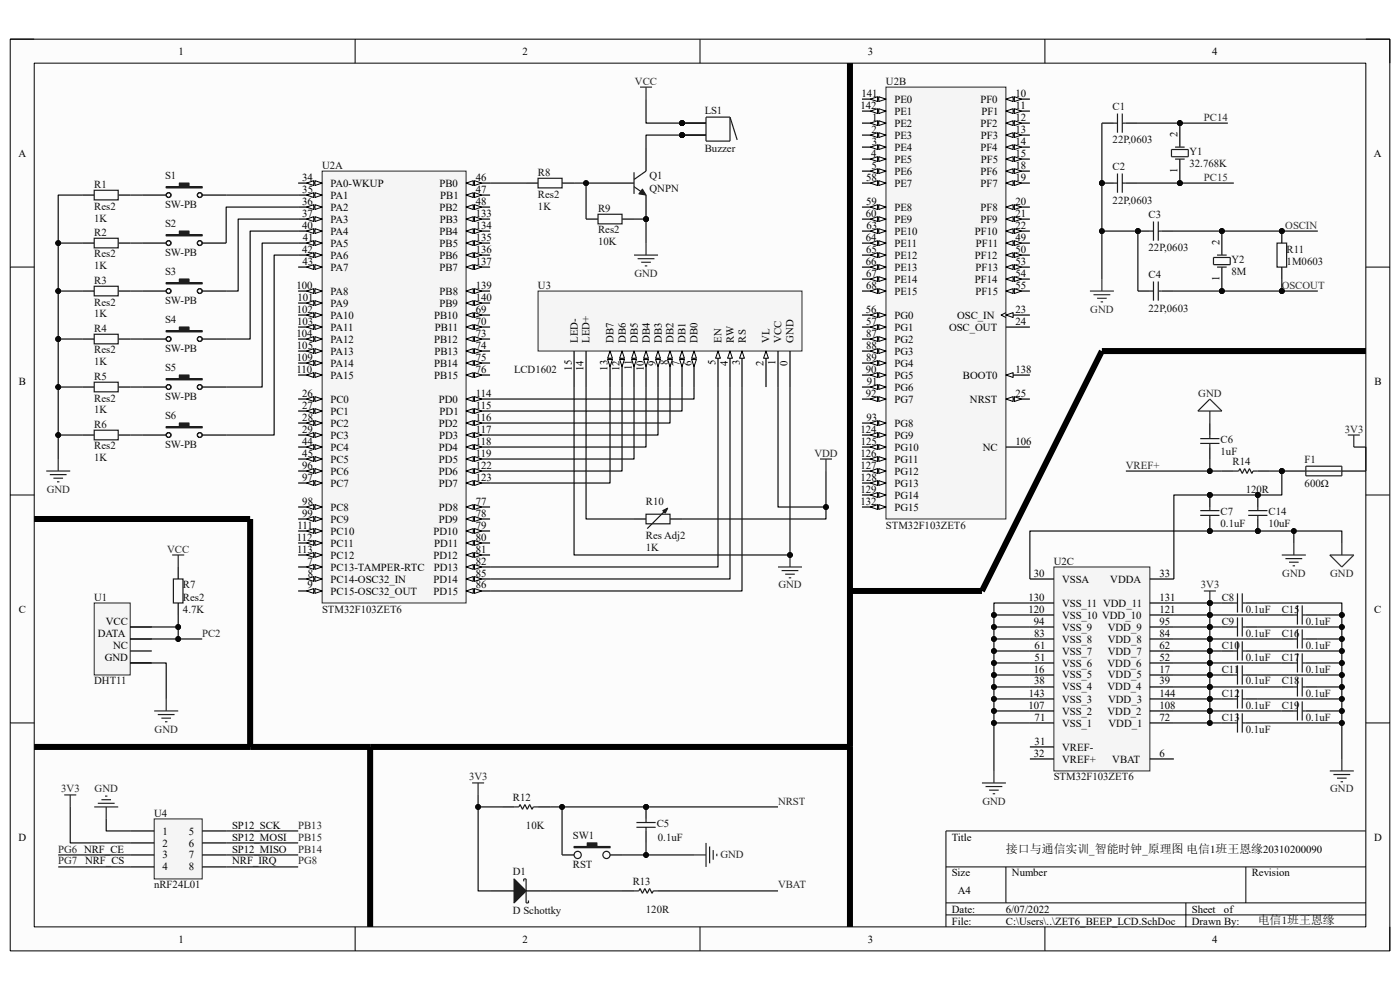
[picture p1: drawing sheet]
<svg xmlns="http://www.w3.org/2000/svg" width="297mm" height="210mm" viewBox="0 0 297 210" stroke-linecap="round" stroke-linejoin="round" font-family="sans-serif">
<defs><g id="words">
<text font-size="2.5" x="213.4" y="180.8">接口与通信实训_智能时钟_原理图 电信1班王恩缘20310200090</text>
<text font-size="2.5" fill="#0e0e0e" x="266.8" y="196">电信1班王恩缘</text>
<g font-size="2.3">
<text x="37.9" y="11.6">1</text>
<text x="110.9" y="11.6">2</text>
<text x="184.1" y="11.6">3</text>
<text x="257.2" y="11.6">4</text>
<text x="182.5" y="23.1">142</text>
<text x="182.8" y="20.5">141</text>
<text x="189.7" y="21.8">PE0</text>
<text x="208" y="21.8">PF0</text>
<text x="215.4" y="20.5">10</text>
<text x="215.4" y="23.1">11</text>
<text x="184.9" y="28.2">2</text>
<text x="185" y="25.6">1</text>
<text x="189.7" y="26.9">PE2</text>
<text x="189.7" y="29.4">PE3</text>
<text x="189.7" y="24.3">PE1</text>
<text x="208" y="26.9">PF2</text>
<text x="208.1" y="29.4">PF3</text>
<text x="208.2" y="24.3">PF1</text>
<text x="215.4" y="25.6">12</text>
<text x="215.4" y="28.2">13</text>
<text x="249.8" y="29.2" transform="rotate(-90 249.8 29.2)">2</text>
<text x="3.9" y="33.2">A</text>
<text x="184.8" y="33.2">4</text>
<text x="184.9" y="35.8">5</text>
<text x="185" y="30.7">3</text>
<text x="189.7" y="32">PE4</text>
<text x="189.7" y="34.5">PE5</text>
<text x="208" y="32">PF4</text>
<text x="208.1" y="34.5">PF5</text>
<text x="215.4" y="30.7">14</text>
<text x="215.4" y="33.2">15</text>
<text x="215.4" y="35.8">18</text>
<text x="291.5" y="33.2">A</text>
<text x="64.1" y="38.3">34</text>
<text x="64.1" y="40.9">35</text>
<text x="70.1" y="39.6">PA0-WKUP</text>
<text x="93.2" y="39.6">PB0</text>
<text x="100.9" y="38.3">46</text>
<text x="100.9" y="40.9">47</text>
<text x="183.7" y="38.3">58</text>
<text x="189.7" y="37">PE6</text>
<text x="189.7" y="39.6">PE7</text>
<text x="208" y="37">PF6</text>
<text x="208" y="39.6">PF7</text>
<text x="215.4" y="38.3">19</text>
<text x="249.8" y="36.7" transform="rotate(-90 249.8 36.7)">1</text>
<text x="64.1" y="43.4">36</text>
<text x="64.1" y="46">37</text>
<text x="70.1" y="42.2">PA1</text>
<text x="70.1" y="44.7">PA2</text>
<text x="70.1" y="47.2">PA3</text>
<text x="93.2" y="44.7">PB2</text>
<text x="93.3" y="47.2">PB3</text>
<text x="93.4" y="42.2">PB1</text>
<text x="100.9" y="43.4">48</text>
<text x="100.9" y="46">133</text>
<text x="183.7" y="46">60</text>
<text x="183.7" y="43.4">59</text>
<text x="189.7" y="44.7">PE8</text>
<text x="189.7" y="47.2">PE9</text>
<text x="208" y="47.2">PF9</text>
<text x="208" y="44.7">PF8</text>
<text x="215.4" y="43.4">20</text>
<text x="215.4" y="46">21</text>
<text x="64.1" y="48.5">40</text>
<text x="64.1" y="53.6">42</text>
<text x="64.3" y="51.1">41</text>
<text x="70.1" y="49.8">PA4</text>
<text x="70.1" y="52.3">PA5</text>
<text x="93.2" y="49.8">PB4</text>
<text x="93.3" y="52.3">PB5</text>
<text x="100.9" y="48.5">134</text>
<text x="100.9" y="51.1">135</text>
<text x="100.9" y="53.6">136</text>
<text x="183.7" y="51.1">64</text>
<text x="183.8" y="53.6">65</text>
<text x="183.8" y="48.5">63</text>
<text x="189.7" y="49.8">PE10</text>
<text x="189.7" y="52.3">PE11</text>
<text x="206.8" y="49.8">PF10</text>
<text x="207.1" y="52.3">PF11</text>
<text x="215.4" y="48.5">22</text>
<text x="215.4" y="51.1">49</text>
<text x="215.4" y="53.6">50</text>
<text x="258.7" y="52.1" transform="rotate(-90 258.7 52.1)">2</text>
<text x="64.2" y="56.1">43</text>
<text x="70.1" y="54.9">PA6</text>
<text x="70.1" y="57.4">PA7</text>
<text x="93.2" y="54.9">PB6</text>
<text x="93.2" y="57.4">PB7</text>
<text x="100.9" y="56.1">137</text>
<text x="183.7" y="56.1">66</text>
<text x="183.7" y="58.7">67</text>
<text x="189.7" y="54.9">PE12</text>
<text x="189.7" y="57.4">PE13</text>
<text x="189.7" y="59.9">PE14</text>
<text x="206.8" y="54.9">PF12</text>
<text x="206.8" y="59.9">PF14</text>
<text x="207" y="57.4">PF13</text>
<text x="215.4" y="56.1">53</text>
<text x="215.4" y="58.7">54</text>
<text x="258.7" y="59.6" transform="rotate(-90 258.7 59.6)">1</text>
<text x="62.9" y="61.3">100</text>
<text x="63.1" y="63.8">101</text>
<text x="70.1" y="62.5">PA8</text>
<text x="70.1" y="65.1">PA9</text>
<text x="93.2" y="65.1">PB9</text>
<text x="93.3" y="62.5">PB8</text>
<text x="100.9" y="61.3">139</text>
<text x="100.9" y="63.8">140</text>
<text x="183.7" y="61.3">68</text>
<text x="189.7" y="62.5">PE15</text>
<text x="206.9" y="62.5">PF15</text>
<text x="215.4" y="61.3">55</text>
<text x="62.9" y="71.4">104</text>
<text x="62.9" y="66.3">102</text>
<text x="63" y="68.9">103</text>
<text x="70.1" y="67.6">PA10</text>
<text x="70.1" y="70.1">PA11</text>
<text x="92.1" y="67.6">PB10</text>
<text x="92.2" y="70.1">PB11</text>
<text x="100.9" y="66.3">69</text>
<text x="100.9" y="68.9">70</text>
<text x="100.9" y="71.4">73</text>
<text x="183.7" y="66.3">56</text>
<text x="183.7" y="68.9">57</text>
<text x="183.7" y="71.4">87</text>
<text x="189.7" y="67.6">PG0</text>
<text x="189.7" y="70.1">PG1</text>
<text x="201.3" y="70.1">OSC_OUT</text>
<text x="203.1" y="67.6">OSC_IN</text>
<text x="215.4" y="66.3">23</text>
<text x="215.4" y="68.9">24</text>
<text x="62.9" y="76.5">109</text>
<text x="63" y="74">105</text>
<text x="70.1" y="72.7">PA12</text>
<text x="70.1" y="75.2">PA13</text>
<text x="70.1" y="77.8">PA14</text>
<text x="92.1" y="72.7">PB12</text>
<text x="92.1" y="77.8">PB14</text>
<text x="92.2" y="75.2">PB13</text>
<text x="100.9" y="74">74</text>
<text x="100.9" y="76.5">75</text>
<text x="122.6" y="72.7" transform="rotate(-90 122.6 72.7)">LED-</text>
<text x="125.1" y="72.7" transform="rotate(-90 125.1 72.7)">LED+</text>
<text x="130.2" y="72.7" transform="rotate(-90 130.2 72.7)">DB7</text>
<text x="132.8" y="72.7" transform="rotate(-90 132.8 72.7)">DB6</text>
<text x="135.3" y="72.7" transform="rotate(-90 135.3 72.7)">DB5</text>
<text x="137.8" y="72.7" transform="rotate(-90 137.8 72.7)">DB4</text>
<text x="139.1" y="77.6" transform="rotate(-90 139.1 77.6)">9</text>
<text x="140.4" y="72.7" transform="rotate(-90 140.4 72.7)">DB3</text>
<text x="141.6" y="77.5" transform="rotate(-90 141.6 77.5)">8</text>
<text x="142.9" y="72.7" transform="rotate(-90 142.9 72.7)">DB2</text>
<text x="144.2" y="77.6" transform="rotate(-90 144.2 77.6)">7</text>
<text x="145.5" y="72.7" transform="rotate(-90 145.5 72.7)">DB1</text>
<text x="146.7" y="77.6" transform="rotate(-90 146.7 77.6)">6</text>
<text x="148" y="72.7" transform="rotate(-90 148 72.7)">DB0</text>
<text x="151.8" y="77.5" transform="rotate(-90 151.8 77.5)">5</text>
<text x="153.1" y="72.7" transform="rotate(-90 153.1 72.7)">EN</text>
<text x="154.4" y="77.6" transform="rotate(-90 154.4 77.6)">4</text>
<text x="155.7" y="72.7" transform="rotate(-90 155.7 72.7)">RW</text>
<text x="156.9" y="77.5" transform="rotate(-90 156.9 77.5)">3</text>
<text x="158.2" y="72.7" transform="rotate(-90 158.2 72.7)">RS</text>
<text x="162" y="77.6" transform="rotate(-90 162 77.6)">2</text>
<text x="163.3" y="72.7" transform="rotate(-90 163.3 72.7)">VL</text>
<text x="164.5" y="77.4" transform="rotate(-90 164.5 77.4)">1</text>
<text x="165.8" y="72.7" transform="rotate(-90 165.8 72.7)">VCC</text>
<text x="167.1" y="77.6" transform="rotate(-90 167.1 77.6)">0</text>
<text x="168.4" y="72.7" transform="rotate(-90 168.4 72.7)">GND</text>
<text x="183.7" y="74">88</text>
<text x="183.7" y="76.5">89</text>
<text x="189.7" y="72.7">PG2</text>
<text x="189.7" y="75.2">PG3</text>
<text x="189.7" y="77.8">PG4</text>
<text x="4" y="81.6">B</text>
<text x="62.9" y="79">110</text>
<text x="70.1" y="80.3">PA15</text>
<text x="92.1" y="80.3">PB15</text>
<text x="100.9" y="79">76</text>
<text x="121.3" y="78.7" transform="rotate(-90 121.3 78.7)">15</text>
<text x="123.8" y="78.7" transform="rotate(-90 123.8 78.7)">14</text>
<text x="128.9" y="78.6" transform="rotate(-90 128.9 78.6)">13</text>
<text x="131.4" y="78.7" transform="rotate(-90 131.4 78.7)">12</text>
<text x="134" y="78.5" transform="rotate(-90 134 78.5)">11</text>
<text x="136.6" y="78.7" transform="rotate(-90 136.6 78.7)">10</text>
<text x="183.7" y="79">90</text>
<text x="183.9" y="81.6">91</text>
<text x="189.7" y="80.3">PG5</text>
<text x="189.7" y="82.9">PG6</text>
<text x="204.3" y="80.3">BOOT0</text>
<text x="215.4" y="79">138</text>
<text x="291.6" y="81.6">B</text>
<text x="64.1" y="84.2">26</text>
<text x="64.1" y="86.7">27</text>
<text x="64.1" y="89.2">28</text>
<text x="70.1" y="85.4">PC0</text>
<text x="70.1" y="88">PC1</text>
<text x="93.1" y="85.4">PD0</text>
<text x="93.3" y="88">PD1</text>
<text x="100.9" y="84.2">114</text>
<text x="100.9" y="86.7">115</text>
<text x="100.9" y="89.2">116</text>
<text x="183.7" y="84.2">92</text>
<text x="183.8" y="89.2">93</text>
<text x="189.7" y="85.4">PG7</text>
<text x="205.8" y="85.4">NRST</text>
<text x="215.4" y="84.2">25</text>
<text x="64.1" y="91.8">29</text>
<text x="64.1" y="94.3">44</text>
<text x="70.1" y="90.5">PC2</text>
<text x="70.1" y="93">PC3</text>
<text x="70.1" y="95.6">PC4</text>
<text x="93.1" y="90.5">PD2</text>
<text x="93.1" y="95.6">PD4</text>
<text x="93.2" y="93">PD3</text>
<text x="100.9" y="91.8">117</text>
<text x="100.9" y="94.3">118</text>
<text x="182.5" y="91.8">124</text>
<text x="182.6" y="94.3">125</text>
<text x="189.7" y="90.5">PG8</text>
<text x="189.7" y="93">PG9</text>
<text x="189.7" y="95.6">PG10</text>
<text x="208.5" y="95.6">NC</text>
<text x="215.4" y="94.3">106</text>
<text x="64.1" y="99.4">96</text>
<text x="64.1" y="101.9">97</text>
<text x="64.1" y="96.9">45</text>
<text x="70.1" y="98.1">PC5</text>
<text x="70.1" y="100.7">PC6</text>
<text x="93.1" y="100.7">PD6</text>
<text x="93.1" y="98.1">PD5</text>
<text x="100.9" y="96.9">119</text>
<text x="100.9" y="99.4">122</text>
<text x="100.9" y="101.9">123</text>
<text x="182.5" y="96.9">126</text>
<text x="182.5" y="99.4">127</text>
<text x="182.6" y="101.9">128</text>
<text x="189.7" y="98.1">PG11</text>
<text x="189.7" y="100.7">PG12</text>
<text x="64.1" y="107.1">98</text>
<text x="70.1" y="103.2">PC7</text>
<text x="93.1" y="103.2">PD7</text>
<text x="100.9" y="107.1">77</text>
<text x="182.5" y="104.5">129</text>
<text x="182.5" y="107.1">132</text>
<text x="189.7" y="103.2">PG13</text>
<text x="189.7" y="105.8">PG14</text>
<text x="63.1" y="112.1">111</text>
<text x="64.1" y="109.6">99</text>
<text x="70.1" y="108.3">PC8</text>
<text x="70.1" y="110.9">PC9</text>
<text x="70.1" y="113.4">PC10</text>
<text x="91.9" y="113.4">PD10</text>
<text x="93.1" y="110.9">PD9</text>
<text x="93.1" y="108.3">PD8</text>
<text x="100.9" y="109.6">78</text>
<text x="100.9" y="112.1">79</text>
<text x="189.7" y="108.3">PG15</text>
<text x="62.9" y="114.7">112</text>
<text x="63" y="117.2">113</text>
<text x="65.2" y="119.8">7</text>
<text x="70.1" y="116">PC11</text>
<text x="70.1" y="118.5">PC12</text>
<text x="91.9" y="118.5">PD12</text>
<text x="92.1" y="116">PD11</text>
<text x="100.9" y="114.7">80</text>
<text x="100.9" y="117.2">81</text>
<text x="100.9" y="119.8">82</text>
<text x="65.2" y="124.8">9</text>
<text x="65.3" y="122.3">8</text>
<text x="70.1" y="121">PC13-TAMPER-RTC</text>
<text x="70.1" y="123.6">PC14-OSC32_IN</text>
<text x="91.9" y="123.6">PD14</text>
<text x="92" y="121">PD13</text>
<text x="100.9" y="122.3">85</text>
<text x="100.9" y="124.8">86</text>
<text x="219.3" y="122.3">30</text>
<text x="225.3" y="123.6">VSSA</text>
<text x="235.5" y="123.6">VDDA</text>
<text x="246" y="122.3">33</text>
<text x="4" y="130">C</text>
<text x="70.1" y="126.2">PC15-OSC32_OUT</text>
<text x="92" y="126.2">PD15</text>
<text x="218.2" y="130">120</text>
<text x="218.2" y="127.4">130</text>
<text x="225.3" y="131.2">VSS_10 VDD_10</text>
<text x="225.3" y="128.7">VSS_11 VDD_11</text>
<text x="246" y="130">121</text>
<text x="246" y="127.4">131</text>
<text x="291.5" y="130">C</text>
<text x="20.7" y="135">DATA</text>
<text x="22.4" y="132.5">VCC</text>
<text x="24" y="137.6">NC</text>
<text x="219.3" y="132.5">94</text>
<text x="219.4" y="135">83</text>
<text x="219.5" y="137.6">61</text>
<text x="225.3" y="136.3">VSS_8</text>
<text x="225.3" y="133.8">VSS_9</text>
<text x="235" y="136.3">VDD_8</text>
<text x="235" y="133.8">VDD_9</text>
<text x="246" y="137.6">62</text>
<text x="246" y="135">84</text>
<text x="246" y="132.5">95</text>
<text x="22.2" y="140.1">GND</text>
<text x="219.3" y="142.7">16</text>
<text x="219.5" y="140.1">51</text>
<text x="225.3" y="143.9">VSS_5</text>
<text x="225.3" y="141.4">VSS_6</text>
<text x="225.3" y="138.9">VSS_7</text>
<text x="234.9" y="141.4">VDD_6</text>
<text x="235" y="138.9">VDD_7</text>
<text x="235" y="143.9">VDD_5</text>
<text x="246" y="142.7">17</text>
<text x="246" y="140.1">52</text>
<text x="218.3" y="147.8">143</text>
<text x="219.4" y="145.2">38</text>
<text x="225.3" y="146.5">VSS_4</text>
<text x="225.3" y="149.1">VSS_3</text>
<text x="234.9" y="146.5">VDD_4</text>
<text x="235.1" y="149.1">VDD_3</text>
<text x="246" y="145.2">39</text>
<text x="246" y="147.8">144</text>
<text x="218.2" y="150.3">107</text>
<text x="219.5" y="152.9">71</text>
<text x="225.3" y="154.1">VSS_1</text>
<text x="225.3" y="151.6">VSS_2</text>
<text x="234.9" y="151.6">VDD_2</text>
<text x="235.2" y="154.1">VDD_1</text>
<text x="246" y="152.9">72</text>
<text x="246" y="150.3">108</text>
<text x="219.3" y="160.5">32</text>
<text x="219.5" y="157.9">31</text>
<text x="225.3" y="159.2">VREF-</text>
<text x="225.3" y="161.8">VREF+</text>
<text x="236" y="161.8">VBAT</text>
<text x="246" y="160.5">6</text>
<text x="3.9" y="178.3">D</text>
<text x="34.5" y="177">1</text>
<text x="34.5" y="179.6">2</text>
<text x="40" y="179.6">6</text>
<text x="40.1" y="177">5</text>
<text x="49.2" y="175.8">SP12_SCK</text>
<text x="49.2" y="178.3">SP12_MOSI</text>
<text x="201.9" y="178.3">Title</text>
<text x="291.5" y="178.3">D</text>
<text x="18" y="183.4">NRF_CS</text>
<text x="34.5" y="182.1">3</text>
<text x="34.5" y="184.7">4</text>
<text x="40" y="182.1">7</text>
<text x="40.1" y="184.7">8</text>
<text x="49.2" y="180.8">SP12_MISO</text>
<text x="49.2" y="183.4">NRF_IRQ</text>
<text x="201.9" y="185.9">Size</text>
<text x="214.7" y="185.9">Number</text>
<text x="265.5" y="185.9">Revision</text>
<text x="203.2" y="189.7">A4</text>
<text x="201.9" y="193.6">Date:</text>
<text x="201.9" y="196.1">File:</text>
<text x="213.4" y="193.6">6/07/2022</text>
<text x="213.4" y="196.1">C:\Users\..\ZET6_BEEP_LCD.SchDoc</text>
<text x="252.9" y="196.1">Drawn By:</text>
<text x="252.9" y="193.6">Sheet</text>
<text x="259.7" y="193.6">of</text>
<text x="37.9" y="199.9">1</text>
<text x="110.9" y="199.9">2</text>
<text x="184.1" y="199.9">3</text>
<text x="257.2" y="199.9">4</text>
</g>
<g font-size="2.3" fill="#262626">
<text x="134.7" y="18">VCC</text>
<text x="255.4" y="25.6">PC14</text>
<text x="134.6" y="58.7">GND</text>
<text x="254.2" y="84.2">GND</text>
<text x="285.3" y="91.8">3V3</text>
<text x="172.8" y="96.9">VDD</text>
<text x="238.8" y="99.4">VREF+</text>
<text x="9.9" y="104.5">GND</text>
<text x="35.5" y="117.2">VCC</text>
<text x="165.1" y="124.8">GND</text>
<text x="254.8" y="124.8">3V3</text>
<text x="272" y="122.3">GND</text>
<text x="282.2" y="122.3">GND</text>
<text x="42.9" y="135">PC2</text>
<text x="32.8" y="155.4">GND</text>
<text x="99.5" y="165.6">3V3</text>
<text x="13" y="168.1">3V3</text>
<text x="20.1" y="168.1">GND</text>
<text x="165.1" y="170.7">NRST</text>
<text x="208.4" y="170.7">GND</text>
<text x="282.2" y="168.1">GND</text>
<text x="63.2" y="175.8">PB13</text>
<text x="63.2" y="178.3">PB15</text>
<text x="12.3" y="180.8">PG6 NRF_CE</text>
<text x="12.3" y="183.4">PG7</text>
<text x="63.2" y="180.8">PB14</text>
<text x="63.2" y="183.4">PG8</text>
<text x="152.8" y="182.1">GND</text>
<text x="165.1" y="188.5">VBAT</text>
</g>
<g font-size="2.3" fill="#0e0e0e">
<text x="188" y="18">U2B</text>
<text x="236.1" y="23.3">C1</text>
<text x="149.5" y="24.1">LS1</text>
<text x="68.3" y="35.8">U2A</text>
<text x="149.5" y="32.2">Buzzer</text>
<text x="236.1" y="30.4">22P,0603</text>
<text x="252.3" y="33">Y1</text>
<text x="252.3" y="35.5">32.768K</text>
<text x="20" y="39.9">R1</text>
<text x="35" y="38.1">S1</text>
<text x="114.1" y="37.3">R8</text>
<text x="114.1" y="41.9">Res2</text>
<text x="137.8" y="38.1">Q1</text>
<text x="137.8" y="40.6">QNPN</text>
<text x="236.1" y="36">C2</text>
<text x="20" y="47">1K</text>
<text x="20" y="44.4">Res2</text>
<text x="35" y="44.2">SW-PB</text>
<text x="114.1" y="44.4">1K</text>
<text x="126.9" y="45">R9</text>
<text x="236.1" y="43.2">22P,0603</text>
<text x="243.7" y="46.2">C3</text>
<text x="20" y="50">R2</text>
<text x="35" y="48.3">S2</text>
<text x="126.9" y="52.1">10K</text>
<text x="126.9" y="49.5">Res2</text>
<text x="243.7" y="53.3">22P,0603</text>
<text x="273" y="53.6">R11</text>
<text x="20" y="57.1">1K</text>
<text x="20" y="54.6">Res2</text>
<text x="35" y="54.4">SW-PB</text>
<text x="35" y="58.4">S3</text>
<text x="243.7" y="58.9">C4</text>
<text x="261.2" y="55.9">Y2</text>
<text x="261.2" y="58.4">8M</text>
<text x="273" y="56.1">1M0603</text>
<text x="20" y="60.2">R3</text>
<text x="20" y="64.8">Res2</text>
<text x="35" y="64.6">SW-PB</text>
<text x="114.1" y="61.3">U3</text>
<text x="20" y="67.4">1K</text>
<text x="20" y="70.4">R4</text>
<text x="35" y="68.6">S4</text>
<text x="243.7" y="66.1">22P,0603</text>
<text x="20" y="77.5">1K</text>
<text x="20" y="75">Res2</text>
<text x="35" y="74.7">SW-PB</text>
<text x="20" y="80.6">R5</text>
<text x="35" y="78.8">S5</text>
<text x="109.1" y="79">LCD1602</text>
<text x="20" y="87.7">1K</text>
<text x="20" y="85.2">Res2</text>
<text x="35" y="84.9">SW-PB</text>
<text x="35" y="89">S6</text>
<text x="20" y="90.8">R6</text>
<text x="20" y="95.3">Res2</text>
<text x="35" y="95.1">SW-PB</text>
<text x="259" y="94.1">C6</text>
<text x="20" y="97.9">1K</text>
<text x="259" y="96.6">1uF</text>
<text x="261.5" y="98.6">R14</text>
<text x="276.8" y="98.1">F1</text>
<text x="137" y="107.1">R10</text>
<text x="264.3" y="104.5">120R</text>
<text x="276.8" y="103.2">600Ω</text>
<text x="188" y="112.1">STM32F103ZET6</text>
<text x="259" y="109.3">C7</text>
<text x="259" y="111.9">0.1uF</text>
<text x="269.1" y="109.3">C14</text>
<text x="269.1" y="111.9">10uF</text>
<text x="137" y="117">1K</text>
<text x="137" y="114.4">Res Adj2</text>
<text x="223.6" y="119.8">U2C</text>
<text x="38.8" y="124.8">R7</text>
<text x="20" y="127.4">U1</text>
<text x="38.8" y="130">4.7K</text>
<text x="38.8" y="127.4">Res2</text>
<text x="68.3" y="130">STM32F103ZET6</text>
<text x="259.2" y="127.4">C8</text>
<text x="264.3" y="130">0.1uF</text>
<text x="271.9" y="130">C15</text>
<text x="259.2" y="137.6">C10</text>
<text x="259.2" y="132.5">C9</text>
<text x="264.3" y="135">0.1uF</text>
<text x="271.9" y="135">C16</text>
<text x="277" y="137.6">0.1uF</text>
<text x="277" y="132.5">0.1uF</text>
<text x="259.2" y="142.7">C11</text>
<text x="264.3" y="140.1">0.1uF</text>
<text x="271.9" y="140.1">C17</text>
<text x="277" y="142.7">0.1uF</text>
<text x="20" y="145.2">DHT11</text>
<text x="259.2" y="147.8">C12</text>
<text x="264.3" y="145.2">0.1uF</text>
<text x="271.9" y="145.2">C18</text>
<text x="277" y="147.8">0.1uF</text>
<text x="259.2" y="152.9">C13</text>
<text x="264.3" y="150.3">0.1uF</text>
<text x="264.3" y="155.4">0.1uF</text>
<text x="271.9" y="150.3">C19</text>
<text x="277" y="152.9">0.1uF</text>
<text x="223.6" y="165.6">STM32F103ZET6</text>
<text x="32.7" y="173.2">U4</text>
<text x="108.8" y="169.9">R12</text>
<text x="111.6" y="175.8">10K</text>
<text x="121.5" y="178.1">SW1</text>
<text x="139.3" y="175.5">C5</text>
<text x="139.6" y="178.3">0.1uF</text>
<text x="108.8" y="185.7">D1</text>
<text x="121.5" y="184.1">RST</text>
<text x="32.7" y="188.5">nRF24L01</text>
<text x="134.2" y="187.7">R13</text>
<text x="108.8" y="193.8">D Schottky</text>
<text x="137" y="193.6">120R</text>
</g>
<g font-size="2.3" fill="#2e2e2e">
<text x="255.4" y="38.3">PC15</text>
<text x="272.7" y="48.5">OSCIN</text>
<text x="271.9" y="61.3">OSCOUT</text>
<text x="231.3" y="66.3">GND</text>
</g>
</g></defs>
<path d="M2.2 8.3h292.7v193.4h-292.7z" fill-rule="evenodd" fill="#fcfcfc"/>
<path d="M2.2 8.3h292.7v193.4h-292.7z" fill="none" stroke="#000" stroke-width=".21"/>
<path d="M7.3 13.4h282.5v183.2h-282.5z" fill-rule="evenodd" fill="#fcfcfc"/>
<g fill="none" stroke="#000" stroke-width=".21">
<path d="M2.2 8.3h5.1M7.3 13.4h282.5v183.2h-282.5zM75.3 8.3v5.1M148.5 8.3v5.1M221.7 8.3v5.1M289.8 8.3h5.1v5.1M2.2 56.7h5.1M289.8 56.7h5.1M2.2 105h5.1M289.8 105h5.1M2.2 153.4h5.1M289.8 153.4h5.1"/>
<path d="M289.8 176.3h-89.1v20.3M75.3 196.6v5.1M148.5 196.6v5.1M200.7 183.9h89.1M200.7 191.5h89.1M200.7 194.1h89.1M213.4 183.9v7.6M221.7 196.6v5.1M251.6 191.5v5.1M264.3 183.9v7.6M294.9 196.6v5.1"/>
</g>
<path d="M68.3 36.3h30.6v91.6h-30.6z" fill-rule="evenodd" fill="#f5f5f5"/>
<path d="M68.3 36.3h30.6v91.6h-30.6z" fill="none" stroke="#262626" stroke-width=".21"/>
<path d="M63.2 38.8h5.1" fill="none" stroke="#000" stroke-width=".25"/>
<path d="M66.8 38.3l1.5 .5-1.5 .5z" fill="#fbfbfb"/>
<path d="M66.8 38.3l1.5 .5-1.5 .5z" fill="none" stroke="#000" stroke-width=".21"/>
<path d="M65 38.8l1.6-.5v1z" fill="#fbfbfb"/>
<path d="M65 38.8l1.6-.5v1z" fill="none" stroke="#000" stroke-width=".21"/>
<path d="M63.2 41.4h5.1" fill="none" stroke="#000" stroke-width=".25"/>
<path d="M66.8 40.9l1.5 .5-1.5 .5z" fill="#fbfbfb"/>
<path d="M66.8 40.9l1.5 .5-1.5 .5z" fill="none" stroke="#000" stroke-width=".21"/>
<path d="M65 41.4l1.6-.5v1z" fill="#fbfbfb"/>
<path d="M65 41.4l1.6-.5v1z" fill="none" stroke="#000" stroke-width=".21"/>
<path d="M63.2 43.9h5.1" fill="none" stroke="#000" stroke-width=".25"/>
<path d="M66.8 43.4l1.5 .5-1.5 .5z" fill="#fbfbfb"/>
<path d="M66.8 43.4l1.5 .5-1.5 .5z" fill="none" stroke="#000" stroke-width=".21"/>
<path d="M65 43.9l1.6-.5v1z" fill="#fbfbfb"/>
<path d="M65 43.9l1.6-.5v1z" fill="none" stroke="#000" stroke-width=".21"/>
<path d="M63.2 46.5h5.1" fill="none" stroke="#000" stroke-width=".25"/>
<path d="M66.8 46l1.5 .5-1.5 .5z" fill="#fbfbfb"/>
<path d="M66.8 46l1.5 .5-1.5 .5z" fill="none" stroke="#000" stroke-width=".21"/>
<path d="M65 46.5l1.6-.5v1z" fill="#fbfbfb"/>
<path d="M65 46.5l1.6-.5v1z" fill="none" stroke="#000" stroke-width=".21"/>
<path d="M63.2 49h5.1" fill="none" stroke="#000" stroke-width=".25"/>
<path d="M66.8 48.5l1.5 .5-1.5 .5z" fill="#fbfbfb"/>
<path d="M66.8 48.5l1.5 .5-1.5 .5z" fill="none" stroke="#000" stroke-width=".21"/>
<path d="M65 49l1.6-.5v1z" fill="#fbfbfb"/>
<path d="M65 49l1.6-.5v1z" fill="none" stroke="#000" stroke-width=".21"/>
<path d="M63.2 51.6h5.1" fill="none" stroke="#000" stroke-width=".25"/>
<path d="M66.8 51.1l1.5 .5-1.5 .5z" fill="#fbfbfb"/>
<path d="M66.8 51.1l1.5 .5-1.5 .5z" fill="none" stroke="#000" stroke-width=".21"/>
<path d="M65 51.6l1.6-.5v1z" fill="#fbfbfb"/>
<path d="M65 51.6l1.6-.5v1z" fill="none" stroke="#000" stroke-width=".21"/>
<path d="M63.2 54.1h5.1" fill="none" stroke="#000" stroke-width=".25"/>
<path d="M66.8 53.6l1.5 .5-1.5 .5z" fill="#fbfbfb"/>
<path d="M66.8 53.6l1.5 .5-1.5 .5z" fill="none" stroke="#000" stroke-width=".21"/>
<path d="M65 54.1l1.6-.5v1z" fill="#fbfbfb"/>
<path d="M65 54.1l1.6-.5v1z" fill="none" stroke="#000" stroke-width=".21"/>
<path d="M63.2 56.7h5.1" fill="none" stroke="#000" stroke-width=".25"/>
<path d="M66.8 56.1l1.5 .6-1.5 .5z" fill="#fbfbfb"/>
<path d="M66.8 56.1l1.5 .6-1.5 .5z" fill="none" stroke="#000" stroke-width=".21"/>
<path d="M65 56.7l1.6-.6v1.1z" fill="#fbfbfb"/>
<path d="M65 56.7l1.6-.6v1.1z" fill="none" stroke="#000" stroke-width=".21"/>
<path d="M98.9 38.8h5.1" fill="none" stroke="#000" stroke-width=".25"/>
<path d="M98.9 38.8l1.5-.5v1z" fill="#fbfbfb"/>
<path d="M98.9 38.8l1.5-.5v1z" fill="none" stroke="#000" stroke-width=".21"/>
<path d="M100.7 38.3l1.5 .5-1.5 .5z" fill="#fbfbfb"/>
<path d="M100.7 38.3l1.5 .5-1.5 .5z" fill="none" stroke="#000" stroke-width=".21"/>
<path d="M98.9 41.4h5.1" fill="none" stroke="#000" stroke-width=".25"/>
<path d="M98.9 41.4l1.5-.5v1z" fill="#fbfbfb"/>
<path d="M98.9 41.4l1.5-.5v1z" fill="none" stroke="#000" stroke-width=".21"/>
<path d="M100.7 40.9l1.5 .5-1.5 .5z" fill="#fbfbfb"/>
<path d="M100.7 40.9l1.5 .5-1.5 .5z" fill="none" stroke="#000" stroke-width=".21"/>
<path d="M98.9 43.9h5.1" fill="none" stroke="#000" stroke-width=".25"/>
<path d="M98.9 43.9l1.5-.5v1z" fill="#fbfbfb"/>
<path d="M98.9 43.9l1.5-.5v1z" fill="none" stroke="#000" stroke-width=".21"/>
<path d="M100.7 43.4l1.5 .5-1.5 .5z" fill="#fbfbfb"/>
<path d="M100.7 43.4l1.5 .5-1.5 .5z" fill="none" stroke="#000" stroke-width=".21"/>
<path d="M98.9 66.8h5.1" fill="none" stroke="#000" stroke-width=".25"/>
<path d="M98.9 66.8l1.5-.5v1z" fill="#fbfbfb"/>
<path d="M98.9 66.8l1.5-.5v1z" fill="none" stroke="#000" stroke-width=".21"/>
<path d="M100.7 66.3l1.5 .5-1.5 .5z" fill="#fbfbfb"/>
<path d="M100.7 66.3l1.5 .5-1.5 .5z" fill="none" stroke="#000" stroke-width=".21"/>
<path d="M98.9 69.4h5.1" fill="none" stroke="#000" stroke-width=".25"/>
<path d="M98.9 69.4l1.5-.5v1z" fill="#fbfbfb"/>
<path d="M98.9 69.4l1.5-.5v1z" fill="none" stroke="#000" stroke-width=".21"/>
<path d="M100.7 68.9l1.5 .5-1.5 .5z" fill="#fbfbfb"/>
<path d="M100.7 68.9l1.5 .5-1.5 .5z" fill="none" stroke="#000" stroke-width=".21"/>
<path d="M98.9 71.9h5.1" fill="none" stroke="#000" stroke-width=".25"/>
<path d="M98.9 71.9l1.5-.5v1z" fill="#fbfbfb"/>
<path d="M98.9 71.9l1.5-.5v1z" fill="none" stroke="#000" stroke-width=".21"/>
<path d="M100.7 71.4l1.5 .5-1.5 .5z" fill="#fbfbfb"/>
<path d="M100.7 71.4l1.5 .5-1.5 .5z" fill="none" stroke="#000" stroke-width=".21"/>
<path d="M98.9 74.5h5.1" fill="none" stroke="#000" stroke-width=".25"/>
<path d="M98.9 74.5l1.5-.5v1z" fill="#fbfbfb"/>
<path d="M98.9 74.5l1.5-.5v1z" fill="none" stroke="#000" stroke-width=".21"/>
<path d="M100.7 74l1.5 .5-1.5 .5z" fill="#fbfbfb"/>
<path d="M100.7 74l1.5 .5-1.5 .5z" fill="none" stroke="#000" stroke-width=".21"/>
<path d="M98.9 77h5.1" fill="none" stroke="#000" stroke-width=".25"/>
<path d="M98.9 77l1.5-.5v1z" fill="#fbfbfb"/>
<path d="M98.9 77l1.5-.5v1z" fill="none" stroke="#000" stroke-width=".21"/>
<path d="M100.7 76.5l1.5 .5-1.5 .5z" fill="#fbfbfb"/>
<path d="M100.7 76.5l1.5 .5-1.5 .5z" fill="none" stroke="#000" stroke-width=".21"/>
<path d="M98.9 79.6h5.1" fill="none" stroke="#000" stroke-width=".25"/>
<path d="M98.9 79.6l1.5-.5v1z" fill="#fbfbfb"/>
<path d="M98.9 79.6l1.5-.5v1z" fill="none" stroke="#000" stroke-width=".21"/>
<path d="M100.7 79.1l1.5 .5-1.5 .5z" fill="#fbfbfb"/>
<path d="M100.7 79.1l1.5 .5-1.5 .5z" fill="none" stroke="#000" stroke-width=".21"/>
<path d="M63.2 61.7h5.1" fill="none" stroke="#000" stroke-width=".25"/>
<path d="M66.8 61.2l1.5 .5-1.5 .6z" fill="#fbfbfb"/>
<path d="M66.8 61.2l1.5 .5-1.5 .6z" fill="none" stroke="#000" stroke-width=".21"/>
<path d="M65 61.7l1.6-.5v1.1z" fill="#fbfbfb"/>
<path d="M65 61.7l1.6-.5v1.1z" fill="none" stroke="#000" stroke-width=".21"/>
<path d="M63.2 64.3h5.1" fill="none" stroke="#000" stroke-width=".25"/>
<path d="M66.8 63.8l1.5 .5-1.5 .5z" fill="#fbfbfb"/>
<path d="M66.8 63.8l1.5 .5-1.5 .5z" fill="none" stroke="#000" stroke-width=".21"/>
<path d="M65 64.3l1.6-.5v1z" fill="#fbfbfb"/>
<path d="M65 64.3l1.6-.5v1z" fill="none" stroke="#000" stroke-width=".21"/>
<path d="M63.2 66.8h5.1" fill="none" stroke="#000" stroke-width=".25"/>
<path d="M66.8 66.3l1.5 .5-1.5 .5z" fill="#fbfbfb"/>
<path d="M66.8 66.3l1.5 .5-1.5 .5z" fill="none" stroke="#000" stroke-width=".21"/>
<path d="M65 66.8l1.6-.5v1z" fill="#fbfbfb"/>
<path d="M65 66.8l1.6-.5v1z" fill="none" stroke="#000" stroke-width=".21"/>
<path d="M63.2 69.4h5.1" fill="none" stroke="#000" stroke-width=".25"/>
<path d="M66.8 68.9l1.5 .5-1.5 .5z" fill="#fbfbfb"/>
<path d="M66.8 68.9l1.5 .5-1.5 .5z" fill="none" stroke="#000" stroke-width=".21"/>
<path d="M65 69.4l1.6-.5v1z" fill="#fbfbfb"/>
<path d="M65 69.4l1.6-.5v1z" fill="none" stroke="#000" stroke-width=".21"/>
<path d="M63.2 71.9h5.1" fill="none" stroke="#000" stroke-width=".25"/>
<path d="M66.8 71.4l1.5 .5-1.5 .5z" fill="#fbfbfb"/>
<path d="M66.8 71.4l1.5 .5-1.5 .5z" fill="none" stroke="#000" stroke-width=".21"/>
<path d="M65 71.9l1.6-.5v1z" fill="#fbfbfb"/>
<path d="M65 71.9l1.6-.5v1z" fill="none" stroke="#000" stroke-width=".21"/>
<path d="M63.2 74.5h5.1" fill="none" stroke="#000" stroke-width=".25"/>
<path d="M66.8 74l1.5 .5-1.5 .5z" fill="#fbfbfb"/>
<path d="M66.8 74l1.5 .5-1.5 .5z" fill="none" stroke="#000" stroke-width=".21"/>
<path d="M65 74.5l1.6-.5v1z" fill="#fbfbfb"/>
<path d="M65 74.5l1.6-.5v1z" fill="none" stroke="#000" stroke-width=".21"/>
<path d="M63.2 77h5.1" fill="none" stroke="#000" stroke-width=".25"/>
<path d="M66.8 76.5l1.5 .5-1.5 .5z" fill="#fbfbfb"/>
<path d="M66.8 76.5l1.5 .5-1.5 .5z" fill="none" stroke="#000" stroke-width=".21"/>
<path d="M65 77l1.6-.5v1z" fill="#fbfbfb"/>
<path d="M65 77l1.6-.5v1z" fill="none" stroke="#000" stroke-width=".21"/>
<path d="M63.2 79.6h5.1" fill="none" stroke="#000" stroke-width=".25"/>
<path d="M66.8 79l1.5 .6-1.5 .5z" fill="#fbfbfb"/>
<path d="M66.8 79l1.5 .6-1.5 .5z" fill="none" stroke="#000" stroke-width=".21"/>
<path d="M65 79.6l1.6-.6v1.1z" fill="#fbfbfb"/>
<path d="M65 79.6l1.6-.6v1.1z" fill="none" stroke="#000" stroke-width=".21"/>
<path d="M98.9 46.5h5.1" fill="none" stroke="#000" stroke-width=".25"/>
<path d="M98.9 46.5l1.5-.5v1z" fill="#fbfbfb"/>
<path d="M98.9 46.5l1.5-.5v1z" fill="none" stroke="#000" stroke-width=".21"/>
<path d="M100.7 46l1.5 .5-1.5 .5z" fill="#fbfbfb"/>
<path d="M100.7 46l1.5 .5-1.5 .5z" fill="none" stroke="#000" stroke-width=".21"/>
<path d="M98.9 49h5.1" fill="none" stroke="#000" stroke-width=".25"/>
<path d="M98.9 49l1.5-.5v1z" fill="#fbfbfb"/>
<path d="M98.9 49l1.5-.5v1z" fill="none" stroke="#000" stroke-width=".21"/>
<path d="M100.7 48.5l1.5 .5-1.5 .5z" fill="#fbfbfb"/>
<path d="M100.7 48.5l1.5 .5-1.5 .5z" fill="none" stroke="#000" stroke-width=".21"/>
<path d="M98.9 51.6h5.1" fill="none" stroke="#000" stroke-width=".25"/>
<path d="M98.9 51.6l1.5-.5v1z" fill="#fbfbfb"/>
<path d="M98.9 51.6l1.5-.5v1z" fill="none" stroke="#000" stroke-width=".21"/>
<path d="M100.7 51.1l1.5 .5-1.5 .5z" fill="#fbfbfb"/>
<path d="M100.7 51.1l1.5 .5-1.5 .5z" fill="none" stroke="#000" stroke-width=".21"/>
<path d="M98.9 54.1h5.1" fill="none" stroke="#000" stroke-width=".25"/>
<path d="M98.9 54.1l1.5-.5v1z" fill="#fbfbfb"/>
<path d="M98.9 54.1l1.5-.5v1z" fill="none" stroke="#000" stroke-width=".21"/>
<path d="M100.7 53.6l1.5 .5-1.5 .5z" fill="#fbfbfb"/>
<path d="M100.7 53.6l1.5 .5-1.5 .5z" fill="none" stroke="#000" stroke-width=".21"/>
<path d="M98.9 56.7h5.1" fill="none" stroke="#000" stroke-width=".25"/>
<path d="M98.9 56.7l1.5-.6v1.1z" fill="#fbfbfb"/>
<path d="M98.9 56.7l1.5-.6v1.1z" fill="none" stroke="#000" stroke-width=".21"/>
<path d="M100.7 56.1l1.5 .6-1.5 .5z" fill="#fbfbfb"/>
<path d="M100.7 56.1l1.5 .6-1.5 .5z" fill="none" stroke="#000" stroke-width=".21"/>
<path d="M98.9 61.7h5.1" fill="none" stroke="#000" stroke-width=".25"/>
<path d="M98.9 61.7l1.5-.5v1.1z" fill="#fbfbfb"/>
<path d="M98.9 61.7l1.5-.5v1.1z" fill="none" stroke="#000" stroke-width=".21"/>
<path d="M100.7 61.2l1.5 .5-1.5 .6z" fill="#fbfbfb"/>
<path d="M100.7 61.2l1.5 .5-1.5 .6z" fill="none" stroke="#000" stroke-width=".21"/>
<path d="M98.9 64.3h5.1" fill="none" stroke="#000" stroke-width=".25"/>
<path d="M98.9 64.3l1.5-.5v1z" fill="#fbfbfb"/>
<path d="M98.9 64.3l1.5-.5v1z" fill="none" stroke="#000" stroke-width=".21"/>
<path d="M100.7 63.8l1.5 .5-1.5 .5z" fill="#fbfbfb"/>
<path d="M100.7 63.8l1.5 .5-1.5 .5z" fill="none" stroke="#000" stroke-width=".21"/>
<path d="M63.3 120.3h5" fill="none" stroke="#000" stroke-width=".25"/>
<path d="M66.8 119.8l1.5 .5-1.5 .5z" fill="#fbfbfb"/>
<path d="M66.8 119.8l1.5 .5-1.5 .5z" fill="none" stroke="#000" stroke-width=".21"/>
<path d="M65 120.3l1.6-.5v1z" fill="#fbfbfb"/>
<path d="M65 120.3l1.6-.5v1z" fill="none" stroke="#000" stroke-width=".21"/>
<path d="M63.3 122.8h5" fill="none" stroke="#000" stroke-width=".25"/>
<path d="M66.8 122.3l1.5 .5-1.5 .5z" fill="#fbfbfb"/>
<path d="M66.8 122.3l1.5 .5-1.5 .5z" fill="none" stroke="#000" stroke-width=".21"/>
<path d="M65 122.8l1.6-.5v1z" fill="#fbfbfb"/>
<path d="M65 122.8l1.6-.5v1z" fill="none" stroke="#000" stroke-width=".21"/>
<path d="M63.3 125.4h5" fill="none" stroke="#000" stroke-width=".25"/>
<path d="M66.8 124.9l1.5 .5-1.5 .5z" fill="#fbfbfb"/>
<path d="M66.8 124.9l1.5 .5-1.5 .5z" fill="none" stroke="#000" stroke-width=".21"/>
<path d="M65 125.4l1.6-.5v1z" fill="#fbfbfb"/>
<path d="M65 125.4l1.6-.5v1z" fill="none" stroke="#000" stroke-width=".21"/>
<path d="M63.2 84.6h5.1" fill="none" stroke="#000" stroke-width=".25"/>
<path d="M66.8 84.1l1.5 .5-1.5 .6z" fill="#fbfbfb"/>
<path d="M66.8 84.1l1.5 .5-1.5 .6z" fill="none" stroke="#000" stroke-width=".21"/>
<path d="M65 84.6l1.6-.5v1.1z" fill="#fbfbfb"/>
<path d="M65 84.6l1.6-.5v1.1z" fill="none" stroke="#000" stroke-width=".21"/>
<path d="M63.3 87.2h5" fill="none" stroke="#000" stroke-width=".25"/>
<path d="M66.8 86.7l1.5 .5-1.5 .5z" fill="#fbfbfb"/>
<path d="M66.8 86.7l1.5 .5-1.5 .5z" fill="none" stroke="#000" stroke-width=".21"/>
<path d="M65 87.2l1.6-.5v1z" fill="#fbfbfb"/>
<path d="M65 87.2l1.6-.5v1z" fill="none" stroke="#000" stroke-width=".21"/>
<path d="M63.3 89.7h5" fill="none" stroke="#000" stroke-width=".25"/>
<path d="M66.8 89.2l1.5 .5-1.5 .5z" fill="#fbfbfb"/>
<path d="M66.8 89.2l1.5 .5-1.5 .5z" fill="none" stroke="#000" stroke-width=".21"/>
<path d="M65 89.7l1.6-.5v1z" fill="#fbfbfb"/>
<path d="M65 89.7l1.6-.5v1z" fill="none" stroke="#000" stroke-width=".21"/>
<path d="M63.3 92.3h5" fill="none" stroke="#000" stroke-width=".25"/>
<path d="M66.8 91.8l1.5 .5-1.5 .5z" fill="#fbfbfb"/>
<path d="M66.8 91.8l1.5 .5-1.5 .5z" fill="none" stroke="#000" stroke-width=".21"/>
<path d="M65 92.3l1.6-.5v1z" fill="#fbfbfb"/>
<path d="M65 92.3l1.6-.5v1z" fill="none" stroke="#000" stroke-width=".21"/>
<path d="M63.3 94.8h5" fill="none" stroke="#000" stroke-width=".25"/>
<path d="M66.8 94.3l1.5 .5-1.5 .5z" fill="#fbfbfb"/>
<path d="M66.8 94.3l1.5 .5-1.5 .5z" fill="none" stroke="#000" stroke-width=".21"/>
<path d="M65 94.8l1.6-.5v1z" fill="#fbfbfb"/>
<path d="M65 94.8l1.6-.5v1z" fill="none" stroke="#000" stroke-width=".21"/>
<path d="M63.3 97.4h5" fill="none" stroke="#000" stroke-width=".25"/>
<path d="M66.8 96.9l1.5 .5-1.5 .5z" fill="#fbfbfb"/>
<path d="M66.8 96.9l1.5 .5-1.5 .5z" fill="none" stroke="#000" stroke-width=".21"/>
<path d="M65 97.4l1.6-.5v1z" fill="#fbfbfb"/>
<path d="M65 97.4l1.6-.5v1z" fill="none" stroke="#000" stroke-width=".21"/>
<path d="M98.9 107.6h5.1" fill="none" stroke="#000" stroke-width=".25"/>
<path d="M98.9 107.6l1.5-.6v1.1z" fill="#fbfbfb"/>
<path d="M98.9 107.6l1.5-.6v1.1z" fill="none" stroke="#000" stroke-width=".21"/>
<path d="M100.7 107l1.5 .6-1.5 .5z" fill="#fbfbfb"/>
<path d="M100.7 107l1.5 .6-1.5 .5z" fill="none" stroke="#000" stroke-width=".21"/>
<path d="M98.9 110.1h5.1" fill="none" stroke="#000" stroke-width=".25"/>
<path d="M98.9 110.1l1.5-.5v1z" fill="#fbfbfb"/>
<path d="M98.9 110.1l1.5-.5v1z" fill="none" stroke="#000" stroke-width=".21"/>
<path d="M100.7 109.6l1.5 .5-1.5 .5z" fill="#fbfbfb"/>
<path d="M100.7 109.6l1.5 .5-1.5 .5z" fill="none" stroke="#000" stroke-width=".21"/>
<path d="M98.9 112.6h5.1" fill="none" stroke="#000" stroke-width=".25"/>
<path d="M98.9 112.6l1.5-.5v1.1z" fill="#fbfbfb"/>
<path d="M98.9 112.6l1.5-.5v1.1z" fill="none" stroke="#000" stroke-width=".21"/>
<path d="M100.7 112.1l1.5 .5-1.5 .6z" fill="#fbfbfb"/>
<path d="M100.7 112.1l1.5 .5-1.5 .6z" fill="none" stroke="#000" stroke-width=".21"/>
<path d="M98.9 115.2h5.1" fill="none" stroke="#000" stroke-width=".25"/>
<path d="M98.9 115.2l1.5-.5v1z" fill="#fbfbfb"/>
<path d="M98.9 115.2l1.5-.5v1z" fill="none" stroke="#000" stroke-width=".21"/>
<path d="M100.7 114.7l1.5 .5-1.5 .5z" fill="#fbfbfb"/>
<path d="M100.7 114.7l1.5 .5-1.5 .5z" fill="none" stroke="#000" stroke-width=".21"/>
<path d="M98.9 117.7h5.1" fill="none" stroke="#000" stroke-width=".25"/>
<path d="M98.9 117.7l1.5-.5v1z" fill="#fbfbfb"/>
<path d="M98.9 117.7l1.5-.5v1z" fill="none" stroke="#000" stroke-width=".21"/>
<path d="M100.7 117.2l1.5 .5-1.5 .5z" fill="#fbfbfb"/>
<path d="M100.7 117.2l1.5 .5-1.5 .5z" fill="none" stroke="#000" stroke-width=".21"/>
<path d="M98.9 120.3h5.1" fill="none" stroke="#000" stroke-width=".25"/>
<path d="M98.9 120.3l1.5-.5v1z" fill="#fbfbfb"/>
<path d="M98.9 120.3l1.5-.5v1z" fill="none" stroke="#000" stroke-width=".21"/>
<path d="M100.7 119.8l1.5 .5-1.5 .5z" fill="#fbfbfb"/>
<path d="M100.7 119.8l1.5 .5-1.5 .5z" fill="none" stroke="#000" stroke-width=".21"/>
<path d="M98.9 122.8h5.1" fill="none" stroke="#000" stroke-width=".25"/>
<path d="M98.9 122.8l1.5-.5v1z" fill="#fbfbfb"/>
<path d="M98.9 122.8l1.5-.5v1z" fill="none" stroke="#000" stroke-width=".21"/>
<path d="M100.7 122.3l1.5 .5-1.5 .5z" fill="#fbfbfb"/>
<path d="M100.7 122.3l1.5 .5-1.5 .5z" fill="none" stroke="#000" stroke-width=".21"/>
<path d="M98.9 125.4h5.1" fill="none" stroke="#000" stroke-width=".25"/>
<path d="M98.9 125.4l1.5-.5v1z" fill="#fbfbfb"/>
<path d="M98.9 125.4l1.5-.5v1z" fill="none" stroke="#000" stroke-width=".21"/>
<path d="M100.7 124.9l1.5 .5-1.5 .5z" fill="#fbfbfb"/>
<path d="M100.7 124.9l1.5 .5-1.5 .5z" fill="none" stroke="#000" stroke-width=".21"/>
<path d="M63.3 99.9h5" fill="none" stroke="#000" stroke-width=".25"/>
<path d="M66.8 99.4l1.5 .5-1.5 .5z" fill="#fbfbfb"/>
<path d="M66.8 99.4l1.5 .5-1.5 .5z" fill="none" stroke="#000" stroke-width=".21"/>
<path d="M65 99.9l1.6-.5v1z" fill="#fbfbfb"/>
<path d="M65 99.9l1.6-.5v1z" fill="none" stroke="#000" stroke-width=".21"/>
<path d="M63.3 102.5h5" fill="none" stroke="#000" stroke-width=".25"/>
<path d="M66.8 102l1.5 .5-1.5 .5z" fill="#fbfbfb"/>
<path d="M66.8 102l1.5 .5-1.5 .5z" fill="none" stroke="#000" stroke-width=".21"/>
<path d="M65 102.5l1.6-.5v1z" fill="#fbfbfb"/>
<path d="M65 102.5l1.6-.5v1z" fill="none" stroke="#000" stroke-width=".21"/>
<path d="M63.3 107.6h5" fill="none" stroke="#000" stroke-width=".25"/>
<path d="M66.8 107l1.5 .6-1.5 .5z" fill="#fbfbfb"/>
<path d="M66.8 107l1.5 .6-1.5 .5z" fill="none" stroke="#000" stroke-width=".21"/>
<path d="M65 107.6l1.6-.6v1.1z" fill="#fbfbfb"/>
<path d="M65 107.6l1.6-.6v1.1z" fill="none" stroke="#000" stroke-width=".21"/>
<path d="M63.3 110.1h5" fill="none" stroke="#000" stroke-width=".25"/>
<path d="M66.8 109.6l1.5 .5-1.5 .5z" fill="#fbfbfb"/>
<path d="M66.8 109.6l1.5 .5-1.5 .5z" fill="none" stroke="#000" stroke-width=".21"/>
<path d="M65 110.1l1.6-.5v1z" fill="#fbfbfb"/>
<path d="M65 110.1l1.6-.5v1z" fill="none" stroke="#000" stroke-width=".21"/>
<path d="M63.3 112.6h5" fill="none" stroke="#000" stroke-width=".25"/>
<path d="M66.8 112.1l1.5 .5-1.5 .6z" fill="#fbfbfb"/>
<path d="M66.8 112.1l1.5 .5-1.5 .6z" fill="none" stroke="#000" stroke-width=".21"/>
<path d="M65 112.6l1.6-.5v1.1z" fill="#fbfbfb"/>
<path d="M65 112.6l1.6-.5v1.1z" fill="none" stroke="#000" stroke-width=".21"/>
<path d="M63.3 115.2h5" fill="none" stroke="#000" stroke-width=".25"/>
<path d="M66.8 114.7l1.5 .5-1.5 .5z" fill="#fbfbfb"/>
<path d="M66.8 114.7l1.5 .5-1.5 .5z" fill="none" stroke="#000" stroke-width=".21"/>
<path d="M65 115.2l1.6-.5v1z" fill="#fbfbfb"/>
<path d="M65 115.2l1.6-.5v1z" fill="none" stroke="#000" stroke-width=".21"/>
<path d="M63.3 117.7h5" fill="none" stroke="#000" stroke-width=".25"/>
<path d="M66.8 117.2l1.5 .5-1.5 .5z" fill="#fbfbfb"/>
<path d="M66.8 117.2l1.5 .5-1.5 .5z" fill="none" stroke="#000" stroke-width=".21"/>
<path d="M65 117.7l1.6-.5v1z" fill="#fbfbfb"/>
<path d="M65 117.7l1.6-.5v1z" fill="none" stroke="#000" stroke-width=".21"/>
<path d="M98.9 84.7h5.1" fill="none" stroke="#000" stroke-width=".25"/>
<path d="M98.9 84.7l1.5-.6v1.1z" fill="#fbfbfb"/>
<path d="M98.9 84.7l1.5-.6v1.1z" fill="none" stroke="#000" stroke-width=".21"/>
<path d="M100.7 84.1l1.5 .6-1.5 .5z" fill="#fbfbfb"/>
<path d="M100.7 84.1l1.5 .6-1.5 .5z" fill="none" stroke="#000" stroke-width=".21"/>
<path d="M98.9 87.2h5.1" fill="none" stroke="#000" stroke-width=".25"/>
<path d="M98.9 87.2l1.5-.5v1z" fill="#fbfbfb"/>
<path d="M98.9 87.2l1.5-.5v1z" fill="none" stroke="#000" stroke-width=".21"/>
<path d="M100.7 86.7l1.5 .5-1.5 .5z" fill="#fbfbfb"/>
<path d="M100.7 86.7l1.5 .5-1.5 .5z" fill="none" stroke="#000" stroke-width=".21"/>
<path d="M98.9 89.7h5.1" fill="none" stroke="#000" stroke-width=".25"/>
<path d="M98.9 89.7l1.5-.5v1z" fill="#fbfbfb"/>
<path d="M98.9 89.7l1.5-.5v1z" fill="none" stroke="#000" stroke-width=".21"/>
<path d="M100.7 89.2l1.5 .5-1.5 .5z" fill="#fbfbfb"/>
<path d="M100.7 89.2l1.5 .5-1.5 .5z" fill="none" stroke="#000" stroke-width=".21"/>
<path d="M98.9 92.3h5.1" fill="none" stroke="#000" stroke-width=".25"/>
<path d="M98.9 92.3l1.5-.5v1z" fill="#fbfbfb"/>
<path d="M98.9 92.3l1.5-.5v1z" fill="none" stroke="#000" stroke-width=".21"/>
<path d="M100.7 91.8l1.5 .5-1.5 .5z" fill="#fbfbfb"/>
<path d="M100.7 91.8l1.5 .5-1.5 .5z" fill="none" stroke="#000" stroke-width=".21"/>
<path d="M98.9 94.8h5.1" fill="none" stroke="#000" stroke-width=".25"/>
<path d="M98.9 94.8l1.5-.5v1z" fill="#fbfbfb"/>
<path d="M98.9 94.8l1.5-.5v1z" fill="none" stroke="#000" stroke-width=".21"/>
<path d="M100.7 94.3l1.5 .5-1.5 .5z" fill="#fbfbfb"/>
<path d="M100.7 94.3l1.5 .5-1.5 .5z" fill="none" stroke="#000" stroke-width=".21"/>
<path d="M98.9 97.4h5.1" fill="none" stroke="#000" stroke-width=".25"/>
<path d="M98.9 97.4l1.5-.5v1z" fill="#fbfbfb"/>
<path d="M98.9 97.4l1.5-.5v1z" fill="none" stroke="#000" stroke-width=".21"/>
<path d="M100.7 96.9l1.5 .5-1.5 .5z" fill="#fbfbfb"/>
<path d="M100.7 96.9l1.5 .5-1.5 .5z" fill="none" stroke="#000" stroke-width=".21"/>
<path d="M98.9 99.9h5.1" fill="none" stroke="#000" stroke-width=".25"/>
<path d="M98.9 99.9l1.5-.5v1z" fill="#fbfbfb"/>
<path d="M98.9 99.9l1.5-.5v1z" fill="none" stroke="#000" stroke-width=".21"/>
<path d="M100.7 99.4l1.5 .5-1.5 .5z" fill="#fbfbfb"/>
<path d="M100.7 99.4l1.5 .5-1.5 .5z" fill="none" stroke="#000" stroke-width=".21"/>
<path d="M98.9 102.5h5.1" fill="none" stroke="#000" stroke-width=".25"/>
<path d="M98.9 102.5l1.5-.5v1z" fill="#fbfbfb"/>
<path d="M98.9 102.5l1.5-.5v1z" fill="none" stroke="#000" stroke-width=".21"/>
<path d="M100.7 102l1.5 .5-1.5 .5z" fill="#fbfbfb"/>
<path d="M100.7 102l1.5 .5-1.5 .5z" fill="none" stroke="#000" stroke-width=".21"/>
<circle cx="144.7" cy="26.1" r=".51" fill="#0e0e0e"/>
<circle cx="144.7" cy="26.1" r=".51" fill="none" stroke="#0e0e0e" stroke-width=".21"/>
<circle cx="144.7" cy="26.1" r=".51" fill="#0e0e0e"/>
<circle cx="144.7" cy="26.1" r=".51" fill="none" stroke="#0e0e0e" stroke-width=".21"/>
<circle cx="144.7" cy="28.7" r=".51" fill="#0e0e0e"/>
<circle cx="144.7" cy="28.7" r=".51" fill="none" stroke="#0e0e0e" stroke-width=".21"/>
<circle cx="144.7" cy="28.7" r=".51" fill="#0e0e0e"/>
<circle cx="144.7" cy="28.7" r=".51" fill="none" stroke="#0e0e0e" stroke-width=".21"/>
<path d="M144.7 26.1h5.1" fill="none" stroke="#000" stroke-width=".25"/>
<circle cx="144.7" cy="26.1" r=".51" fill="#0e0e0e"/>
<circle cx="144.7" cy="26.1" r=".51" fill="none" stroke="#0e0e0e" stroke-width=".21"/>
<path d="M144.7 26.1h5.1" fill="none" stroke="#000" stroke-width=".25"/>
<circle cx="144.7" cy="26.1" r=".51" fill="#0e0e0e"/>
<circle cx="144.7" cy="26.1" r=".51" fill="none" stroke="#0e0e0e" stroke-width=".21"/>
<path d="M144.7 28.7h5.1" fill="none" stroke="#000" stroke-width=".25"/>
<circle cx="144.7" cy="28.7" r=".51" fill="#0e0e0e"/>
<circle cx="144.7" cy="28.7" r=".51" fill="none" stroke="#0e0e0e" stroke-width=".21"/>
<path d="M144.7 28.7h5.1" fill="none" stroke="#000" stroke-width=".25"/>
<circle cx="144.7" cy="28.7" r=".51" fill="#0e0e0e"/>
<circle cx="144.7" cy="28.7" r=".51" fill="none" stroke="#0e0e0e" stroke-width=".21"/>
<path d="M149.8 24.8h5.1v5.1h-5.1zM154.9 24.8l1.5 4.9" fill="none" stroke="#1c1c1c" stroke-width=".25"/>
<path d="M223.6 120.3h20.3v43.2h-20.3z" fill-rule="evenodd" fill="#f5f5f5"/>
<path d="M223.6 120.3h20.3v43.2h-20.3z" fill="none" stroke="#262626" stroke-width=".21"/>
<g fill="none" stroke="#000" stroke-width=".25">
<path d="M218.5 122.8h5.1M218.5 138.1h5.1M218.5 135.6h5.1M218.5 133h5.1M218.5 130.5h5.1M218.5 127.9h5.1M243.9 122.8h5.1M243.9 138.1h5.1M243.9 135.6h5.1M243.9 133h5.1M243.9 130.5h5.1M243.9 127.9h5.1"/>
<path d="M218.5 143.2h5.1M218.5 158.5h5.1M218.5 145.7h5.1M218.5 140.6h5.1M218.5 153.4h5.1M218.5 150.8h5.1M218.5 148.3h5.1M243.9 143.2h5.1M243.9 145.7h5.1M243.9 140.6h5.1M243.9 153.4h5.1M243.9 150.8h5.1"/>
<path d="M243.9 148.3h5.1M218.5 161h5.1M243.9 161h5.1"/>
</g>
<circle cx="137.1" cy="46.5" r=".51" fill="#0e0e0e"/>
<circle cx="137.1" cy="46.5" r=".51" fill="none" stroke="#0e0e0e" stroke-width=".21"/>
<path d="M129.4 38.8h5.1M137.1 31.2v5.1M137.1 41.4v5.1" fill="none" stroke="#000" stroke-width=".25"/>
<circle cx="137.1" cy="46.5" r=".51" fill="#0e0e0e"/>
<circle cx="137.1" cy="46.5" r=".51" fill="none" stroke="#0e0e0e" stroke-width=".21"/>
<path d="M134.5 39.6l2.6 1.8M134.5 36.5v4.6M137.1 36.3l-2.6 1.8" fill="none" stroke="#1c1c1c" stroke-width=".25"/>
<path d="M136.3 40.1l.8 1.3-1.6-.3z" fill="#1c1c1c"/>
<path d="M136.3 40.1l.8 1.3-1.6-.3z" fill="none" stroke="#1c1c1c" stroke-width=".21"/>
<path d="M135.8 18.5h2.5M137.1 18.5v2.5M134.5 54.1h5.1M135.3 54.9h3.5M136 55.6h2.1M136.8 56.4h.5M137.1 51.6v2.5" fill="none" stroke="#262626" stroke-width=".25"/>
<path d="M111.6 38.8h2.6M119.2 38.8h2.6M124.3 46.5h2.6M132 46.5h2.5" fill="none" stroke="#000" stroke-width=".25"/>
<path d="M114.2 37.8h5v2.1h-5zM126.9 45.5h5.1v2h-5.1z" fill="none" stroke="#1c1c1c" stroke-width=".25"/>
<path d="M114.2 61.7h55.9v12.8h-55.9z" fill-rule="evenodd" fill="#f5f5f5"/>
<path d="M114.2 61.7h55.9v12.8h-55.9z" fill="none" stroke="#262626" stroke-width=".21"/>
<path d="M162.5 74.5v7.6M165.1 74.5v7.6M167.6 74.5v7.6" fill="none" stroke="#000" stroke-width=".25"/>
<path d="M162.5 74.5l.5 1.5h-1z" fill="#fbfbfb"/>
<path d="M162.5 74.5l.5 1.5h-1z" fill="none" stroke="#000" stroke-width=".21"/>
<path d="M157.4 74.5v7.6" fill="none" stroke="#000" stroke-width=".25"/>
<path d="M157.4 74.5l.5 1.5h-1z" fill="#fbfbfb"/>
<path d="M157.4 74.5l.5 1.5h-1z" fill="none" stroke="#000" stroke-width=".21"/>
<path d="M154.9 74.5v7.6" fill="none" stroke="#000" stroke-width=".25"/>
<path d="M154.9 74.5l.5 1.5h-1z" fill="#fbfbfb"/>
<path d="M154.9 74.5l.5 1.5h-1z" fill="none" stroke="#000" stroke-width=".21"/>
<path d="M152.3 74.5v7.6" fill="none" stroke="#000" stroke-width=".25"/>
<path d="M152.3 74.5l.5 1.5h-1z" fill="#fbfbfb"/>
<path d="M152.3 74.5l.5 1.5h-1z" fill="none" stroke="#000" stroke-width=".21"/>
<path d="M147.2 74.5v7.6" fill="none" stroke="#000" stroke-width=".25"/>
<path d="M147.2 74.5l.5 1.5h-1z" fill="#fbfbfb"/>
<path d="M147.2 74.5l.5 1.5h-1z" fill="none" stroke="#000" stroke-width=".21"/>
<path d="M146.7 76.3h1l-.5 1.5z" fill="#fbfbfb"/>
<path d="M146.7 76.3h1l-.5 1.5z" fill="none" stroke="#000" stroke-width=".21"/>
<path d="M144.7 74.5v7.6" fill="none" stroke="#000" stroke-width=".25"/>
<path d="M144.7 74.5l.5 1.5h-1z" fill="#fbfbfb"/>
<path d="M144.7 74.5l.5 1.5h-1z" fill="none" stroke="#000" stroke-width=".21"/>
<path d="M144.2 76.3h1l-.5 1.5z" fill="#fbfbfb"/>
<path d="M144.2 76.3h1l-.5 1.5z" fill="none" stroke="#000" stroke-width=".21"/>
<path d="M142.1 74.5v7.6" fill="none" stroke="#000" stroke-width=".25"/>
<path d="M142.1 74.5l.6 1.5h-1.1z" fill="#fbfbfb"/>
<path d="M142.1 74.5l.6 1.5h-1.1z" fill="none" stroke="#000" stroke-width=".21"/>
<path d="M141.6 76.3h1.1l-.6 1.5z" fill="#fbfbfb"/>
<path d="M141.6 76.3h1.1l-.6 1.5z" fill="none" stroke="#000" stroke-width=".21"/>
<path d="M139.6 74.5v7.6" fill="none" stroke="#000" stroke-width=".25"/>
<path d="M139.6 74.5l.5 1.5h-1z" fill="#fbfbfb"/>
<path d="M139.6 74.5l.5 1.5h-1z" fill="none" stroke="#000" stroke-width=".21"/>
<path d="M139.1 76.3h1l-.5 1.5z" fill="#fbfbfb"/>
<path d="M139.1 76.3h1l-.5 1.5z" fill="none" stroke="#000" stroke-width=".21"/>
<path d="M137.1 74.5v7.6" fill="none" stroke="#000" stroke-width=".25"/>
<path d="M137.1 74.5l.5 1.5h-1.1z" fill="#fbfbfb"/>
<path d="M137.1 74.5l.5 1.5h-1.1z" fill="none" stroke="#000" stroke-width=".21"/>
<path d="M136.5 76.3h1.1l-.5 1.5z" fill="#fbfbfb"/>
<path d="M136.5 76.3h1.1l-.5 1.5z" fill="none" stroke="#000" stroke-width=".21"/>
<path d="M134.5 74.5v7.6" fill="none" stroke="#000" stroke-width=".25"/>
<path d="M134.5 74.5l.5 1.5h-1z" fill="#fbfbfb"/>
<path d="M134.5 74.5l.5 1.5h-1z" fill="none" stroke="#000" stroke-width=".21"/>
<path d="M134 76.3h1l-.5 1.5z" fill="#fbfbfb"/>
<path d="M134 76.3h1l-.5 1.5z" fill="none" stroke="#000" stroke-width=".21"/>
<path d="M132 74.5v7.6" fill="none" stroke="#000" stroke-width=".25"/>
<path d="M132 74.5l.5 1.5h-1z" fill="#fbfbfb"/>
<path d="M132 74.5l.5 1.5h-1z" fill="none" stroke="#000" stroke-width=".21"/>
<path d="M131.5 76.3h1l-.5 1.5z" fill="#fbfbfb"/>
<path d="M131.5 76.3h1l-.5 1.5z" fill="none" stroke="#000" stroke-width=".21"/>
<path d="M129.4 74.5v7.6" fill="none" stroke="#000" stroke-width=".25"/>
<path d="M129.4 74.5l.5 1.5h-1z" fill="#fbfbfb"/>
<path d="M129.4 74.5l.5 1.5h-1z" fill="none" stroke="#000" stroke-width=".21"/>
<path d="M128.9 76.3h1l-.5 1.5z" fill="#fbfbfb"/>
<path d="M128.9 76.3h1l-.5 1.5z" fill="none" stroke="#000" stroke-width=".21"/>
<path d="M30.2 41.4h5.1M42.9 41.4h5.1M121.8 74.5v7.6M124.3 74.5v7.6" fill="none" stroke="#000" stroke-width=".25"/>
<path d="M35.3 39.6h2.8v-.8h2v.8h2.8v.3h-7.6z" fill-rule="evenodd" fill="#1c1c1c"/>
<g fill="none" stroke="#1c1c1c" stroke-width=".25">
<path d="M35.3 39.6h2.8v-.8h2v.8h2.8v.3h-7.6z"/>
<circle cx="35.8" cy="41.4" r=".51"/>
<circle cx="42.4" cy="41.4" r=".51"/>
</g>
<path d="M30.2 51.6h5.1M42.9 51.6h5.1" fill="none" stroke="#000" stroke-width=".25"/>
<path d="M35.3 49.8h2.8v-.8h2v.8h2.8v.2h-7.6z" fill-rule="evenodd" fill="#1c1c1c"/>
<g fill="none" stroke="#1c1c1c" stroke-width=".25">
<path d="M35.3 49.8h2.8v-.8h2v.8h2.8v.2h-7.6z"/>
<circle cx="35.8" cy="51.6" r=".51"/>
<circle cx="42.4" cy="51.6" r=".51"/>
</g>
<path d="M30.2 61.7h5.1M42.9 61.7h5.1" fill="none" stroke="#000" stroke-width=".25"/>
<path d="M35.3 60h2.8v-.8h2v.8h2.8v.2h-7.6z" fill-rule="evenodd" fill="#1c1c1c"/>
<g fill="none" stroke="#1c1c1c" stroke-width=".25">
<path d="M35.3 60h2.8v-.8h2v.8h2.8v.2h-7.6z"/>
<circle cx="35.8" cy="61.7" r=".51"/>
<circle cx="42.4" cy="61.7" r=".51"/>
</g>
<path d="M30.2 71.9h5.1M42.9 71.9h5.1" fill="none" stroke="#000" stroke-width=".25"/>
<path d="M35.3 70.1h2.8v-.7h2v.7h2.8v.3h-7.6z" fill-rule="evenodd" fill="#1c1c1c"/>
<g fill="none" stroke="#1c1c1c" stroke-width=".25">
<path d="M35.3 70.1h2.8v-.7h2v.7h2.8v.3h-7.6z"/>
<circle cx="35.8" cy="71.9" r=".51"/>
<circle cx="42.4" cy="71.9" r=".51"/>
</g>
<path d="M30.2 82.1h5.1M42.9 82.1h5.1" fill="none" stroke="#000" stroke-width=".25"/>
<path d="M35.3 80.3h2.8v-.7h2v.7h2.8v.3h-7.6z" fill-rule="evenodd" fill="#1c1c1c"/>
<g fill="none" stroke="#1c1c1c" stroke-width=".25">
<path d="M35.3 80.3h2.8v-.7h2v.7h2.8v.3h-7.6z"/>
<circle cx="35.8" cy="82.1" r=".51"/>
<circle cx="42.4" cy="82.1" r=".51"/>
</g>
<path d="M30.2 92.3h5.1M42.9 92.3h5.1" fill="none" stroke="#000" stroke-width=".25"/>
<path d="M35.3 90.5h2.8v-.8h2v.8h2.8v.3h-7.6z" fill-rule="evenodd" fill="#1c1c1c"/>
<g fill="none" stroke="#1c1c1c" stroke-width=".25">
<path d="M35.3 90.5h2.8v-.8h2v.8h2.8v.3h-7.6z"/>
<circle cx="35.8" cy="92.3" r=".51"/>
<circle cx="42.4" cy="92.3" r=".51"/>
</g>
<path d="M188 18.5h25.4v91.6h-25.4z" fill-rule="evenodd" fill="#f5f5f5"/>
<path d="M188 18.5h25.4v91.6h-25.4z" fill="none" stroke="#262626" stroke-width=".21"/>
<path d="M182.9 26.1h5.1" fill="none" stroke="#000" stroke-width=".25"/>
<path d="M186.4 25.6l1.6 .5-1.6 .5z" fill="#fbfbfb"/>
<path d="M186.4 25.6l1.6 .5-1.6 .5z" fill="none" stroke="#000" stroke-width=".21"/>
<path d="M184.6 26.1l1.6-.5v1z" fill="#fbfbfb"/>
<path d="M184.6 26.1l1.6-.5v1z" fill="none" stroke="#000" stroke-width=".21"/>
<path d="M182.9 28.7h5.1" fill="none" stroke="#000" stroke-width=".25"/>
<path d="M186.4 28.2l1.6 .5-1.6 .5z" fill="#fbfbfb"/>
<path d="M186.4 28.2l1.6 .5-1.6 .5z" fill="none" stroke="#000" stroke-width=".21"/>
<path d="M184.6 28.7l1.6-.5v1z" fill="#fbfbfb"/>
<path d="M184.6 28.7l1.6-.5v1z" fill="none" stroke="#000" stroke-width=".21"/>
<path d="M182.9 31.2h5.1" fill="none" stroke="#000" stroke-width=".25"/>
<path d="M186.4 30.7l1.6 .5-1.6 .5z" fill="#fbfbfb"/>
<path d="M186.4 30.7l1.6 .5-1.6 .5z" fill="none" stroke="#000" stroke-width=".21"/>
<path d="M184.6 31.2l1.6-.5v1z" fill="#fbfbfb"/>
<path d="M184.6 31.2l1.6-.5v1z" fill="none" stroke="#000" stroke-width=".21"/>
<path d="M182.9 33.8h5.1" fill="none" stroke="#000" stroke-width=".25"/>
<path d="M186.4 33.2l1.6 .6-1.6 .5z" fill="#fbfbfb"/>
<path d="M186.4 33.2l1.6 .6-1.6 .5z" fill="none" stroke="#000" stroke-width=".21"/>
<path d="M184.6 33.8l1.6-.6v1.1z" fill="#fbfbfb"/>
<path d="M184.6 33.8l1.6-.6v1.1z" fill="none" stroke="#000" stroke-width=".21"/>
<path d="M182.9 36.3h5.1" fill="none" stroke="#000" stroke-width=".25"/>
<path d="M186.4 35.8l1.6 .5-1.6 .5z" fill="#fbfbfb"/>
<path d="M186.4 35.8l1.6 .5-1.6 .5z" fill="none" stroke="#000" stroke-width=".21"/>
<path d="M184.6 36.3l1.6-.5v1z" fill="#fbfbfb"/>
<path d="M184.6 36.3l1.6-.5v1z" fill="none" stroke="#000" stroke-width=".21"/>
<path d="M213.4 21h5.1" fill="none" stroke="#000" stroke-width=".25"/>
<path d="M213.4 21l1.5-.5v1z" fill="#fbfbfb"/>
<path d="M213.4 21l1.5-.5v1z" fill="none" stroke="#000" stroke-width=".21"/>
<path d="M215.2 20.5l1.5 .5-1.5 .5z" fill="#fbfbfb"/>
<path d="M215.2 20.5l1.5 .5-1.5 .5z" fill="none" stroke="#000" stroke-width=".21"/>
<path d="M213.4 23.6h5.1" fill="none" stroke="#000" stroke-width=".25"/>
<path d="M213.4 23.6l1.5-.5v1z" fill="#fbfbfb"/>
<path d="M213.4 23.6l1.5-.5v1z" fill="none" stroke="#000" stroke-width=".21"/>
<path d="M215.2 23.1l1.5 .5-1.5 .5z" fill="#fbfbfb"/>
<path d="M215.2 23.1l1.5 .5-1.5 .5z" fill="none" stroke="#000" stroke-width=".21"/>
<path d="M213.4 26.1h5.1" fill="none" stroke="#000" stroke-width=".25"/>
<path d="M213.4 26.1l1.5-.5v1z" fill="#fbfbfb"/>
<path d="M213.4 26.1l1.5-.5v1z" fill="none" stroke="#000" stroke-width=".21"/>
<path d="M215.2 25.6l1.5 .5-1.5 .5z" fill="#fbfbfb"/>
<path d="M215.2 25.6l1.5 .5-1.5 .5z" fill="none" stroke="#000" stroke-width=".21"/>
<path d="M213.4 28.7h5.1" fill="none" stroke="#000" stroke-width=".25"/>
<path d="M213.4 28.7l1.5-.5v1z" fill="#fbfbfb"/>
<path d="M213.4 28.7l1.5-.5v1z" fill="none" stroke="#000" stroke-width=".21"/>
<path d="M215.2 28.2l1.5 .5-1.5 .5z" fill="#fbfbfb"/>
<path d="M215.2 28.2l1.5 .5-1.5 .5z" fill="none" stroke="#000" stroke-width=".21"/>
<path d="M213.4 31.2h5.1" fill="none" stroke="#000" stroke-width=".25"/>
<path d="M213.4 31.2l1.5-.5v1z" fill="#fbfbfb"/>
<path d="M213.4 31.2l1.5-.5v1z" fill="none" stroke="#000" stroke-width=".21"/>
<path d="M215.2 30.7l1.5 .5-1.5 .5z" fill="#fbfbfb"/>
<path d="M215.2 30.7l1.5 .5-1.5 .5z" fill="none" stroke="#000" stroke-width=".21"/>
<path d="M213.4 33.8h5.1" fill="none" stroke="#000" stroke-width=".25"/>
<path d="M213.4 33.8l1.5-.6v1.1z" fill="#fbfbfb"/>
<path d="M213.4 33.8l1.5-.6v1.1z" fill="none" stroke="#000" stroke-width=".21"/>
<path d="M215.2 33.2l1.5 .6-1.5 .5z" fill="#fbfbfb"/>
<path d="M215.2 33.2l1.5 .6-1.5 .5z" fill="none" stroke="#000" stroke-width=".21"/>
<path d="M213.4 36.3h5.1" fill="none" stroke="#000" stroke-width=".25"/>
<path d="M213.4 36.3l1.5-.5v1z" fill="#fbfbfb"/>
<path d="M213.4 36.3l1.5-.5v1z" fill="none" stroke="#000" stroke-width=".21"/>
<path d="M215.2 35.8l1.5 .5-1.5 .5z" fill="#fbfbfb"/>
<path d="M215.2 35.8l1.5 .5-1.5 .5z" fill="none" stroke="#000" stroke-width=".21"/>
<path d="M213.4 38.8h5.1" fill="none" stroke="#000" stroke-width=".25"/>
<path d="M213.4 38.8l1.5-.5v1z" fill="#fbfbfb"/>
<path d="M213.4 38.8l1.5-.5v1z" fill="none" stroke="#000" stroke-width=".21"/>
<path d="M215.2 38.3l1.5 .5-1.5 .5z" fill="#fbfbfb"/>
<path d="M215.2 38.3l1.5 .5-1.5 .5z" fill="none" stroke="#000" stroke-width=".21"/>
<path d="M213.4 43.9h5.1" fill="none" stroke="#000" stroke-width=".25"/>
<path d="M213.4 43.9l1.5-.5v1z" fill="#fbfbfb"/>
<path d="M213.4 43.9l1.5-.5v1z" fill="none" stroke="#000" stroke-width=".21"/>
<path d="M215.2 43.4l1.5 .5-1.5 .5z" fill="#fbfbfb"/>
<path d="M215.2 43.4l1.5 .5-1.5 .5z" fill="none" stroke="#000" stroke-width=".21"/>
<path d="M213.4 46.5h5.1" fill="none" stroke="#000" stroke-width=".25"/>
<path d="M213.4 46.5l1.5-.5v1z" fill="#fbfbfb"/>
<path d="M213.4 46.5l1.5-.5v1z" fill="none" stroke="#000" stroke-width=".21"/>
<path d="M215.2 46l1.5 .5-1.5 .5z" fill="#fbfbfb"/>
<path d="M215.2 46l1.5 .5-1.5 .5z" fill="none" stroke="#000" stroke-width=".21"/>
<path d="M213.4 49h5.1" fill="none" stroke="#000" stroke-width=".25"/>
<path d="M213.4 49l1.5-.5v1z" fill="#fbfbfb"/>
<path d="M213.4 49l1.5-.5v1z" fill="none" stroke="#000" stroke-width=".21"/>
<path d="M215.2 48.5l1.5 .5-1.5 .5z" fill="#fbfbfb"/>
<path d="M215.2 48.5l1.5 .5-1.5 .5z" fill="none" stroke="#000" stroke-width=".21"/>
<path d="M213.4 51.6h5.1" fill="none" stroke="#000" stroke-width=".25"/>
<path d="M213.4 51.6l1.5-.5v1z" fill="#fbfbfb"/>
<path d="M213.4 51.6l1.5-.5v1z" fill="none" stroke="#000" stroke-width=".21"/>
<path d="M215.2 51.1l1.5 .5-1.5 .5z" fill="#fbfbfb"/>
<path d="M215.2 51.1l1.5 .5-1.5 .5z" fill="none" stroke="#000" stroke-width=".21"/>
<path d="M213.4 54.1h5.1" fill="none" stroke="#000" stroke-width=".25"/>
<path d="M213.4 54.1l1.5-.5v1z" fill="#fbfbfb"/>
<path d="M213.4 54.1l1.5-.5v1z" fill="none" stroke="#000" stroke-width=".21"/>
<path d="M215.2 53.6l1.5 .5-1.5 .5z" fill="#fbfbfb"/>
<path d="M215.2 53.6l1.5 .5-1.5 .5z" fill="none" stroke="#000" stroke-width=".21"/>
<path d="M213.4 56.7h5.1" fill="none" stroke="#000" stroke-width=".25"/>
<path d="M213.4 56.7l1.5-.6v1.1z" fill="#fbfbfb"/>
<path d="M213.4 56.7l1.5-.6v1.1z" fill="none" stroke="#000" stroke-width=".21"/>
<path d="M215.2 56.1l1.5 .6-1.5 .5z" fill="#fbfbfb"/>
<path d="M215.2 56.1l1.5 .6-1.5 .5z" fill="none" stroke="#000" stroke-width=".21"/>
<path d="M213.4 59.2h5.1" fill="none" stroke="#000" stroke-width=".25"/>
<path d="M213.4 59.2l1.5-.5v1z" fill="#fbfbfb"/>
<path d="M213.4 59.2l1.5-.5v1z" fill="none" stroke="#000" stroke-width=".21"/>
<path d="M215.2 58.7l1.5 .5-1.5 .5z" fill="#fbfbfb"/>
<path d="M215.2 58.7l1.5 .5-1.5 .5z" fill="none" stroke="#000" stroke-width=".21"/>
<path d="M213.4 61.7h5.1" fill="none" stroke="#000" stroke-width=".25"/>
<path d="M213.4 61.7l1.5-.5v1.1z" fill="#fbfbfb"/>
<path d="M213.4 61.7l1.5-.5v1.1z" fill="none" stroke="#000" stroke-width=".21"/>
<path d="M215.2 61.2l1.5 .5-1.5 .6z" fill="#fbfbfb"/>
<path d="M215.2 61.2l1.5 .5-1.5 .6z" fill="none" stroke="#000" stroke-width=".21"/>
<path d="M182.9 38.8h5.1" fill="none" stroke="#000" stroke-width=".25"/>
<path d="M186.4 38.3l1.6 .5-1.6 .5z" fill="#fbfbfb"/>
<path d="M186.4 38.3l1.6 .5-1.6 .5z" fill="none" stroke="#000" stroke-width=".21"/>
<path d="M184.6 38.8l1.6-.5v1z" fill="#fbfbfb"/>
<path d="M184.6 38.8l1.6-.5v1z" fill="none" stroke="#000" stroke-width=".21"/>
<path d="M182.9 43.9h5.1" fill="none" stroke="#000" stroke-width=".25"/>
<path d="M186.4 43.4l1.6 .5-1.6 .5z" fill="#fbfbfb"/>
<path d="M186.4 43.4l1.6 .5-1.6 .5z" fill="none" stroke="#000" stroke-width=".21"/>
<path d="M184.6 43.9l1.6-.5v1z" fill="#fbfbfb"/>
<path d="M184.6 43.9l1.6-.5v1z" fill="none" stroke="#000" stroke-width=".21"/>
<path d="M182.9 46.5h5.1" fill="none" stroke="#000" stroke-width=".25"/>
<path d="M186.4 46l1.6 .5-1.6 .5z" fill="#fbfbfb"/>
<path d="M186.4 46l1.6 .5-1.6 .5z" fill="none" stroke="#000" stroke-width=".21"/>
<path d="M184.6 46.5l1.6-.5v1z" fill="#fbfbfb"/>
<path d="M184.6 46.5l1.6-.5v1z" fill="none" stroke="#000" stroke-width=".21"/>
<path d="M182.9 49h5.1" fill="none" stroke="#000" stroke-width=".25"/>
<path d="M186.4 48.5l1.6 .5-1.6 .5z" fill="#fbfbfb"/>
<path d="M186.4 48.5l1.6 .5-1.6 .5z" fill="none" stroke="#000" stroke-width=".21"/>
<path d="M184.6 49l1.6-.5v1z" fill="#fbfbfb"/>
<path d="M184.6 49l1.6-.5v1z" fill="none" stroke="#000" stroke-width=".21"/>
<path d="M182.9 51.6h5.1" fill="none" stroke="#000" stroke-width=".25"/>
<path d="M186.4 51.1l1.6 .5-1.6 .5z" fill="#fbfbfb"/>
<path d="M186.4 51.1l1.6 .5-1.6 .5z" fill="none" stroke="#000" stroke-width=".21"/>
<path d="M184.6 51.6l1.6-.5v1z" fill="#fbfbfb"/>
<path d="M184.6 51.6l1.6-.5v1z" fill="none" stroke="#000" stroke-width=".21"/>
<path d="M182.9 54.1h5.1" fill="none" stroke="#000" stroke-width=".25"/>
<path d="M186.4 53.6l1.6 .5-1.6 .5z" fill="#fbfbfb"/>
<path d="M186.4 53.6l1.6 .5-1.6 .5z" fill="none" stroke="#000" stroke-width=".21"/>
<path d="M184.6 54.1l1.6-.5v1z" fill="#fbfbfb"/>
<path d="M184.6 54.1l1.6-.5v1z" fill="none" stroke="#000" stroke-width=".21"/>
<path d="M182.9 56.7h5.1" fill="none" stroke="#000" stroke-width=".25"/>
<path d="M186.4 56.1l1.6 .6-1.6 .5z" fill="#fbfbfb"/>
<path d="M186.4 56.1l1.6 .6-1.6 .5z" fill="none" stroke="#000" stroke-width=".21"/>
<path d="M184.6 56.7l1.6-.6v1.1z" fill="#fbfbfb"/>
<path d="M184.6 56.7l1.6-.6v1.1z" fill="none" stroke="#000" stroke-width=".21"/>
<path d="M182.9 59.2h5.1" fill="none" stroke="#000" stroke-width=".25"/>
<path d="M186.4 58.7l1.6 .5-1.6 .5z" fill="#fbfbfb"/>
<path d="M186.4 58.7l1.6 .5-1.6 .5z" fill="none" stroke="#000" stroke-width=".21"/>
<path d="M184.6 59.2l1.6-.5v1z" fill="#fbfbfb"/>
<path d="M184.6 59.2l1.6-.5v1z" fill="none" stroke="#000" stroke-width=".21"/>
<path d="M182.9 61.7h5.1" fill="none" stroke="#000" stroke-width=".25"/>
<path d="M186.4 61.2l1.6 .5-1.6 .6z" fill="#fbfbfb"/>
<path d="M186.4 61.2l1.6 .5-1.6 .6z" fill="none" stroke="#000" stroke-width=".21"/>
<path d="M184.6 61.7l1.6-.5v1.1z" fill="#fbfbfb"/>
<path d="M184.6 61.7l1.6-.5v1.1z" fill="none" stroke="#000" stroke-width=".21"/>
<path d="M182.9 21h5.1" fill="none" stroke="#000" stroke-width=".25"/>
<path d="M186.4 20.5l1.6 .5-1.6 .5z" fill="#fbfbfb"/>
<path d="M186.4 20.5l1.6 .5-1.6 .5z" fill="none" stroke="#000" stroke-width=".21"/>
<path d="M184.6 21l1.6-.5v1z" fill="#fbfbfb"/>
<path d="M184.6 21l1.6-.5v1z" fill="none" stroke="#000" stroke-width=".21"/>
<path d="M182.9 23.6h5.1" fill="none" stroke="#000" stroke-width=".25"/>
<path d="M186.4 23.1l1.6 .5-1.6 .5z" fill="#fbfbfb"/>
<path d="M186.4 23.1l1.6 .5-1.6 .5z" fill="none" stroke="#000" stroke-width=".21"/>
<path d="M184.6 23.6l1.6-.5v1z" fill="#fbfbfb"/>
<path d="M184.6 23.6l1.6-.5v1z" fill="none" stroke="#000" stroke-width=".21"/>
<path d="M213.4 66.8h5.1" fill="none" stroke="#000" stroke-width=".25"/>
<path d="M213.4 66.8l1.5-.5v1.1z" fill="#fbfbfb"/>
<path d="M213.4 66.8l1.5-.5v1.1zM213.4 66.3l-1 .5 1 .6" fill="none" stroke="#000" stroke-width=".21"/>
<path d="M213.4 69.4h5.1M213.4 84.7h5.1" fill="none" stroke="#000" stroke-width=".25"/>
<path d="M213.4 84.7l1.5-.6v1.1z" fill="#fbfbfb"/>
<path d="M213.4 84.7l1.5-.6v1.1z" fill="none" stroke="#000" stroke-width=".21"/>
<path d="M215.2 84.1l1.5 .6-1.5 .5z" fill="#fbfbfb"/>
<path d="M215.2 84.1l1.5 .6-1.5 .5z" fill="none" stroke="#000" stroke-width=".21"/>
<path d="M182.9 66.8h5.1" fill="none" stroke="#000" stroke-width=".25"/>
<path d="M186.4 66.3l1.6 .5-1.6 .6z" fill="#fbfbfb"/>
<path d="M186.4 66.3l1.6 .5-1.6 .6z" fill="none" stroke="#000" stroke-width=".21"/>
<path d="M184.6 66.8l1.6-.5v1.1z" fill="#fbfbfb"/>
<path d="M184.6 66.8l1.6-.5v1.1z" fill="none" stroke="#000" stroke-width=".21"/>
<path d="M182.9 69.4h5.1" fill="none" stroke="#000" stroke-width=".25"/>
<path d="M186.4 68.9l1.6 .5-1.6 .5z" fill="#fbfbfb"/>
<path d="M186.4 68.9l1.6 .5-1.6 .5z" fill="none" stroke="#000" stroke-width=".21"/>
<path d="M184.6 69.4l1.6-.5v1z" fill="#fbfbfb"/>
<path d="M184.6 69.4l1.6-.5v1z" fill="none" stroke="#000" stroke-width=".21"/>
<path d="M182.9 71.9h5.1" fill="none" stroke="#000" stroke-width=".25"/>
<path d="M186.4 71.4l1.6 .5-1.6 .5z" fill="#fbfbfb"/>
<path d="M186.4 71.4l1.6 .5-1.6 .5z" fill="none" stroke="#000" stroke-width=".21"/>
<path d="M184.6 71.9l1.6-.5v1z" fill="#fbfbfb"/>
<path d="M184.6 71.9l1.6-.5v1z" fill="none" stroke="#000" stroke-width=".21"/>
<path d="M182.9 74.5h5.1" fill="none" stroke="#000" stroke-width=".25"/>
<path d="M186.4 74l1.6 .5-1.6 .5z" fill="#fbfbfb"/>
<path d="M186.4 74l1.6 .5-1.6 .5z" fill="none" stroke="#000" stroke-width=".21"/>
<path d="M184.6 74.5l1.6-.5v1z" fill="#fbfbfb"/>
<path d="M184.6 74.5l1.6-.5v1z" fill="none" stroke="#000" stroke-width=".21"/>
<path d="M182.9 77h5.1" fill="none" stroke="#000" stroke-width=".25"/>
<path d="M186.4 76.5l1.6 .5-1.6 .5z" fill="#fbfbfb"/>
<path d="M186.4 76.5l1.6 .5-1.6 .5z" fill="none" stroke="#000" stroke-width=".21"/>
<path d="M184.6 77l1.6-.5v1z" fill="#fbfbfb"/>
<path d="M184.6 77l1.6-.5v1z" fill="none" stroke="#000" stroke-width=".21"/>
<path d="M182.9 79.6h5.1" fill="none" stroke="#000" stroke-width=".25"/>
<path d="M186.4 79.1l1.6 .5-1.6 .5z" fill="#fbfbfb"/>
<path d="M186.4 79.1l1.6 .5-1.6 .5z" fill="none" stroke="#000" stroke-width=".21"/>
<path d="M184.6 79.6l1.6-.5v1z" fill="#fbfbfb"/>
<path d="M184.6 79.6l1.6-.5v1z" fill="none" stroke="#000" stroke-width=".21"/>
<path d="M182.9 82.1h5.1" fill="none" stroke="#000" stroke-width=".25"/>
<path d="M186.4 81.6l1.6 .5-1.6 .5z" fill="#fbfbfb"/>
<path d="M186.4 81.6l1.6 .5-1.6 .5z" fill="none" stroke="#000" stroke-width=".21"/>
<path d="M184.6 82.1l1.6-.5v1z" fill="#fbfbfb"/>
<path d="M184.6 82.1l1.6-.5v1z" fill="none" stroke="#000" stroke-width=".21"/>
<path d="M182.9 84.7h5.1" fill="none" stroke="#000" stroke-width=".25"/>
<path d="M186.4 84.1l1.6 .6-1.6 .5z" fill="#fbfbfb"/>
<path d="M186.4 84.1l1.6 .6-1.6 .5z" fill="none" stroke="#000" stroke-width=".21"/>
<path d="M184.6 84.7l1.6-.6v1.1z" fill="#fbfbfb"/>
<path d="M184.6 84.7l1.6-.6v1.1z" fill="none" stroke="#000" stroke-width=".21"/>
<path d="M182.9 89.7h5.1" fill="none" stroke="#000" stroke-width=".25"/>
<path d="M186.4 89.2l1.6 .5-1.6 .6z" fill="#fbfbfb"/>
<path d="M186.4 89.2l1.6 .5-1.6 .6z" fill="none" stroke="#000" stroke-width=".21"/>
<path d="M184.6 89.7l1.6-.5v1.1z" fill="#fbfbfb"/>
<path d="M184.6 89.7l1.6-.5v1.1z" fill="none" stroke="#000" stroke-width=".21"/>
<path d="M182.9 92.3h5.1" fill="none" stroke="#000" stroke-width=".25"/>
<path d="M186.4 91.8l1.6 .5-1.6 .5z" fill="#fbfbfb"/>
<path d="M186.4 91.8l1.6 .5-1.6 .5z" fill="none" stroke="#000" stroke-width=".21"/>
<path d="M184.6 92.3l1.6-.5v1z" fill="#fbfbfb"/>
<path d="M184.6 92.3l1.6-.5v1z" fill="none" stroke="#000" stroke-width=".21"/>
<path d="M182.9 94.8h5.1" fill="none" stroke="#000" stroke-width=".25"/>
<path d="M186.4 94.3l1.6 .5-1.6 .5z" fill="#fbfbfb"/>
<path d="M186.4 94.3l1.6 .5-1.6 .5z" fill="none" stroke="#000" stroke-width=".21"/>
<path d="M184.6 94.8l1.6-.5v1z" fill="#fbfbfb"/>
<path d="M184.6 94.8l1.6-.5v1z" fill="none" stroke="#000" stroke-width=".21"/>
<path d="M182.9 97.4h5.1" fill="none" stroke="#000" stroke-width=".25"/>
<path d="M186.4 96.9l1.6 .5-1.6 .5z" fill="#fbfbfb"/>
<path d="M186.4 96.9l1.6 .5-1.6 .5z" fill="none" stroke="#000" stroke-width=".21"/>
<path d="M184.6 97.4l1.6-.5v1z" fill="#fbfbfb"/>
<path d="M184.6 97.4l1.6-.5v1z" fill="none" stroke="#000" stroke-width=".21"/>
<path d="M182.9 99.9h5.1" fill="none" stroke="#000" stroke-width=".25"/>
<path d="M186.4 99.4l1.6 .5-1.6 .5z" fill="#fbfbfb"/>
<path d="M186.4 99.4l1.6 .5-1.6 .5z" fill="none" stroke="#000" stroke-width=".21"/>
<path d="M184.6 99.9l1.6-.5v1z" fill="#fbfbfb"/>
<path d="M184.6 99.9l1.6-.5v1z" fill="none" stroke="#000" stroke-width=".21"/>
<path d="M182.9 102.5h5.1" fill="none" stroke="#000" stroke-width=".25"/>
<path d="M186.4 102l1.6 .5-1.6 .5z" fill="#fbfbfb"/>
<path d="M186.4 102l1.6 .5-1.6 .5z" fill="none" stroke="#000" stroke-width=".21"/>
<path d="M184.6 102.5l1.6-.5v1z" fill="#fbfbfb"/>
<path d="M184.6 102.5l1.6-.5v1z" fill="none" stroke="#000" stroke-width=".21"/>
<path d="M182.9 105h5.1" fill="none" stroke="#000" stroke-width=".25"/>
<path d="M186.4 104.5l1.6 .5-1.6 .5z" fill="#fbfbfb"/>
<path d="M186.4 104.5l1.6 .5-1.6 .5z" fill="none" stroke="#000" stroke-width=".21"/>
<path d="M184.6 105l1.6-.5v1z" fill="#fbfbfb"/>
<path d="M184.6 105l1.6-.5v1z" fill="none" stroke="#000" stroke-width=".21"/>
<path d="M182.9 107.6h5.1" fill="none" stroke="#000" stroke-width=".25"/>
<path d="M186.4 107.1l1.6 .5-1.6 .5z" fill="#fbfbfb"/>
<path d="M186.4 107.1l1.6 .5-1.6 .5z" fill="none" stroke="#000" stroke-width=".21"/>
<path d="M184.6 107.6l1.6-.5v1z" fill="#fbfbfb"/>
<path d="M184.6 107.6l1.6-.5v1z" fill="none" stroke="#000" stroke-width=".21"/>
<path d="M213.4 79.6h5.1" fill="none" stroke="#000" stroke-width=".25"/>
<path d="M213.4 79.6l1.5-.5v1z" fill="#fbfbfb"/>
<path d="M213.4 79.6l1.5-.5v1z" fill="none" stroke="#000" stroke-width=".21"/>
<g fill="none" stroke="#000" stroke-width=".25">
<path d="M17.4 41.4h2.6M17.4 51.6h2.6M25.1 41.4h2.5M25.1 51.6h2.5M17.4 61.7h2.6M17.4 71.9h2.6M25.1 61.7h2.5M25.1 71.9h2.5M17.4 82.1h2.6M17.4 92.3h2.6M25.1 82.1h2.5M25.1 92.3h2.5"/>
<path d="M213.4 94.8h5.1M134.5 110.1h2.6M142.1 110.1h2.6"/>
</g>
<path d="M20 40.4h5.1v2h-5.1zM20 50.5h5.1v2.1h-5.1zM20 60.7h5.1v2.1h-5.1zM20 70.9h5.1v2h-5.1zM20 81.1h5.1v2h-5.1zM20 91.3h5.1v2h-5.1zM137.1 109.1h5v2h-5zM141.1 108.3l-3.8 3.8" fill="none" stroke="#1c1c1c" stroke-width=".25"/>
<path d="M140.6 108.3l1-.5-.5 1z" fill="#1c1c1c"/>
<path d="M140.6 108.3l1-.5-.5 1z" fill="none" stroke="#1c1c1c" stroke-width=".25"/>
<path d="M174 97.4h2.5M175.2 97.4v2.5M167.6 117.7v2.6M165.1 120.3h5M165.8 121h3.6M166.6 121.8h2M167.3 122.6h.6" fill="none" stroke="#262626" stroke-width=".25"/>
<circle cx="167.6" cy="117.7" r=".51" fill="#0e0e0e"/>
<circle cx="167.6" cy="117.7" r=".51" fill="none" stroke="#0e0e0e" stroke-width=".21"/>
<path d="M20 127.9h7.6v15.3h-7.6z" fill-rule="evenodd" fill="#f5f5f5"/>
<path d="M20 127.9h7.6v15.3h-7.6z" fill="none" stroke="#262626" stroke-width=".21"/>
<path d="M27.6 133h4.6M27.6 135.6h4.6M27.6 138.1h4.6M37.8 120.3v2.5M37.8 127.9v2.6M27.6 140.6h4.6" fill="none" stroke="#000" stroke-width=".25"/>
<path d="M36.5 117.7h2.6M37.8 117.7v2.6M32.7 150.8h5.1M33.5 151.6h3.5M34.2 152.3h2.1M35 153.1h.5M35.3 148.3v2.5" fill="none" stroke="#262626" stroke-width=".25"/>
<path d="M36.8 122.8h2v5.1h-2z" fill="none" stroke="#1c1c1c" stroke-width=".25"/>
<circle cx="259.2" cy="61.7" r=".51" fill="#0e0e0e"/>
<circle cx="259.2" cy="61.7" r=".51" fill="none" stroke="#0e0e0e" stroke-width=".21"/>
<circle cx="259.2" cy="49" r=".51" fill="#0e0e0e"/>
<circle cx="259.2" cy="49" r=".51" fill="none" stroke="#0e0e0e" stroke-width=".21"/>
<path d="M259.2 56.7v5" fill="none" stroke="#000" stroke-width=".25"/>
<circle cx="259.2" cy="61.7" r=".51" fill="#0e0e0e"/>
<circle cx="259.2" cy="61.7" r=".51" fill="none" stroke="#0e0e0e" stroke-width=".21"/>
<path d="M259.2 49v5.1" fill="none" stroke="#000" stroke-width=".25"/>
<circle cx="259.2" cy="49" r=".51" fill="#0e0e0e"/>
<circle cx="259.2" cy="49" r=".51" fill="none" stroke="#0e0e0e" stroke-width=".21"/>
<path d="M236.3 26.1h.8M237.1 24.1v4.1M238.1 24.1v4.1M238.1 26.1h.8M257.4 54.6h3.6v1.5h-3.6zM258.2 54.1h2M258.2 56.7h2" fill="none" stroke="#1c1c1c" stroke-width=".25"/>
<path d="M233.8 26.1h2.5M238.9 26.1h2.5" fill="none" stroke="#000" stroke-width=".25"/>
<circle cx="233.8" cy="38.8" r=".51" fill="#0e0e0e"/>
<circle cx="233.8" cy="38.8" r=".51" fill="none" stroke="#0e0e0e" stroke-width=".21"/>
<path d="M233.8 38.8h2.5M238.9 38.8h2.5" fill="none" stroke="#000" stroke-width=".25"/>
<circle cx="233.8" cy="38.8" r=".51" fill="#0e0e0e"/>
<circle cx="233.8" cy="38.8" r=".51" fill="none" stroke="#0e0e0e" stroke-width=".21"/>
<path d="M236.3 38.8h.8M237.1 36.8v4.1M238.1 36.8v4.1M238.1 38.8h.8" fill="none" stroke="#1c1c1c" stroke-width=".25"/>
<circle cx="241.4" cy="49" r=".51" fill="#0e0e0e"/>
<circle cx="241.4" cy="49" r=".51" fill="none" stroke="#0e0e0e" stroke-width=".21"/>
<path d="M241.4 49h2.5M246.5 49h2.5" fill="none" stroke="#000" stroke-width=".25"/>
<circle cx="241.4" cy="49" r=".51" fill="#0e0e0e"/>
<circle cx="241.4" cy="49" r=".51" fill="none" stroke="#0e0e0e" stroke-width=".21"/>
<path d="M243.9 49h.8M244.7 47v4.1M244.7 59.7v4.1M245.7 47v4.1M245.7 59.7v4.1M245.7 49h.8M243.9 61.7h.8M245.7 61.7h.8" fill="none" stroke="#1c1c1c" stroke-width=".25"/>
<path d="M241.4 61.7h2.5M246.5 61.7h2.5" fill="none" stroke="#000" stroke-width=".25"/>
<circle cx="271.9" cy="49" r=".51" fill="#0e0e0e"/>
<circle cx="271.9" cy="49" r=".51" fill="none" stroke="#0e0e0e" stroke-width=".21"/>
<path d="M271.9 49v2.6" fill="none" stroke="#000" stroke-width=".25"/>
<circle cx="271.9" cy="49" r=".51" fill="#0e0e0e"/>
<circle cx="271.9" cy="49" r=".51" fill="none" stroke="#0e0e0e" stroke-width=".21"/>
<path d="M271.9 56.7v2.5" fill="none" stroke="#000" stroke-width=".25"/>
<path d="M270.9 51.6h2.1v5.1h-2.1z" fill="none" stroke="#1c1c1c" stroke-width=".25"/>
<path d="M233.8 59.2v2.5M231.2 61.7h5.1M232 62.5h3.6M232.7 63.3h2.1M233.5 64h.5" fill="none" stroke="#2e2e2e" stroke-width=".25"/>
<circle cx="271.9" cy="61.7" r=".51" fill="#0e0e0e"/>
<circle cx="271.9" cy="61.7" r=".51" fill="none" stroke="#0e0e0e" stroke-width=".21"/>
<circle cx="250.3" cy="38.8" r=".51" fill="#0e0e0e"/>
<circle cx="250.3" cy="38.8" r=".51" fill="none" stroke="#0e0e0e" stroke-width=".21"/>
<circle cx="250.3" cy="26.1" r=".51" fill="#0e0e0e"/>
<circle cx="250.3" cy="26.1" r=".51" fill="none" stroke="#0e0e0e" stroke-width=".21"/>
<path d="M250.3 33.8v5" fill="none" stroke="#000" stroke-width=".25"/>
<circle cx="250.3" cy="38.8" r=".51" fill="#0e0e0e"/>
<circle cx="250.3" cy="38.8" r=".51" fill="none" stroke="#0e0e0e" stroke-width=".21"/>
<path d="M250.3 26.1v5.1" fill="none" stroke="#000" stroke-width=".25"/>
<circle cx="250.3" cy="26.1" r=".51" fill="#0e0e0e"/>
<circle cx="250.3" cy="26.1" r=".51" fill="none" stroke="#0e0e0e" stroke-width=".21"/>
<path d="M248.5 31.7h3.6v1.5h-3.6zM249.3 31.2h2M249.3 33.8h2" fill="none" stroke="#1c1c1c" stroke-width=".25"/>
<path d="M9.8 99.9h5.1M12.4 97.4v2.5M10.6 100.7h3.5M11.3 101.4h2.1M12.1 102.2h.5" fill="none" stroke="#262626" stroke-width=".25"/>
<path d="M213.4 178.8h68.7v2.6h-68.7z" fill-rule="evenodd" fill="#fefefe"/>
<path d="M213.4 178.8h68.7v2.6h-68.7z" fill="none" stroke="#fefefe" stroke-width=".21"/>
<path d="M32.7 173.7h10.2v12.8h-10.2z" fill-rule="evenodd" fill="#f5f5f5"/>
<path d="M32.7 173.7h10.2v12.8h-10.2z" fill="none" stroke="#262626" stroke-width=".21"/>
<path d="M27.6 176.3h5.1M27.6 178.8h5.1M42.9 176.3h5.1M42.9 178.8h5.1M27.6 181.4h5.1M27.6 183.9h5.1M42.9 181.4h5.1M42.9 183.9h5.1" fill="none" stroke="#000" stroke-width=".25"/>
<g fill="none" stroke="#262626" stroke-width=".25">
<path d="M255.4 125.4h2.5M256.7 125.4v2.5M13.6 168.6h2.6M14.9 168.6v2.6M20 171.2h5.1M20.7 170.4h3.6M21.5 169.7h2M22.3 168.9h.5M22.5 171.2v2.5M208.3 166.1h5.1M209.1 166.9h3.5M209.8 167.6h2.1"/>
<path d="M210.6 168.4h.5M210.9 163.5v2.6"/>
</g>
<circle cx="256.7" cy="127.9" r=".51" fill="#0e0e0e"/>
<circle cx="256.7" cy="127.9" r=".51" fill="none" stroke="#0e0e0e" stroke-width=".21"/>
<g fill="none" stroke="#000" stroke-width=".25">
<path d="M259.2 138.1h2.6M259.2 133h2.6M259.2 127.9h2.6M264.3 138.1h2.5M264.3 133h2.5M264.3 127.9h2.5M271.9 135.6h2.6M271.9 130.5h2.6M277 135.6h2.6M277 130.5h2.6M259.2 148.3h2.6M259.2 143.2h2.6"/>
<path d="M259.2 153.4h2.6M264.3 148.3h2.5M264.3 143.2h2.5M264.3 153.4h2.5M271.9 150.8h2.6M271.9 145.7h2.6M271.9 140.6h2.6M277 150.8h2.6M277 145.7h2.6M277 140.6h2.6"/>
</g>
<g fill="none" stroke="#1c1c1c" stroke-width=".25">
<path d="M261.8 138.1h.7M261.8 133h.7M261.8 127.9h.7M262.5 125.9v4.1M262.5 131v4M262.5 136.1v4M263.5 125.9v4.1M263.5 131v4M263.5 136.1v4M263.5 138.1h.8M263.5 133h.8M263.5 127.9h.8"/>
<path d="M274.5 135.6h.8M274.5 130.5h.8M275.3 128.4v4.1M275.3 133.5v4.1M275.3 138.6v4.1M276.3 128.4v4.1M276.3 133.5v4.1M276.3 138.6v4.1M276.3 135.6h.7M276.3 130.5h.7M261.8 148.3h.7M261.8 143.2h.7"/>
<path d="M261.8 153.4h.7M262.5 141.1v4.1M262.5 146.2v4.1M262.5 151.3v4.1M263.5 141.1v4.1M263.5 146.2v4.1M263.5 151.3v4.1M263.5 148.3h.8M263.5 143.2h.8M263.5 153.4h.8M274.5 150.8h.8M274.5 145.7h.8"/>
<path d="M274.5 140.6h.8M275.3 143.7v4.1M275.3 148.8v4.1M276.3 143.7v4.1M276.3 148.8v4.1M276.3 150.8h.7M276.3 145.7h.7M276.3 140.6h.7"/>
</g>
<path d="M282.1 163.5h5.1M282.9 164.3h3.5M283.6 165.1h2.1M284.4 165.8h.5M284.7 161v2.5" fill="none" stroke="#262626" stroke-width=".25"/>
<circle cx="256.7" cy="112.7" r=".51" fill="#0e0e0e"/>
<circle cx="256.7" cy="112.7" r=".51" fill="none" stroke="#0e0e0e" stroke-width=".21"/>
<circle cx="256.7" cy="105" r=".51" fill="#0e0e0e"/>
<circle cx="256.7" cy="105" r=".51" fill="none" stroke="#0e0e0e" stroke-width=".21"/>
<path d="M256.7 110.1v2.5" fill="none" stroke="#000" stroke-width=".25"/>
<circle cx="256.7" cy="112.7" r=".51" fill="#0e0e0e"/>
<circle cx="256.7" cy="112.7" r=".51" fill="none" stroke="#0e0e0e" stroke-width=".21"/>
<path d="M256.7 105v2.6" fill="none" stroke="#000" stroke-width=".25"/>
<circle cx="256.7" cy="105" r=".51" fill="#0e0e0e"/>
<circle cx="256.7" cy="105" r=".51" fill="none" stroke="#0e0e0e" stroke-width=".21"/>
<path d="M254.6 108.3h4.1M254.6 109.3h4.1M256.7 107.6v.7M256.7 109.3v.8" fill="none" stroke="#1c1c1c" stroke-width=".25"/>
<circle cx="266.8" cy="112.7" r=".51" fill="#0e0e0e"/>
<circle cx="266.8" cy="112.7" r=".51" fill="none" stroke="#0e0e0e" stroke-width=".21"/>
<circle cx="266.8" cy="105" r=".51" fill="#0e0e0e"/>
<circle cx="266.8" cy="105" r=".51" fill="none" stroke="#0e0e0e" stroke-width=".21"/>
<path d="M266.8 110.1v2.5" fill="none" stroke="#000" stroke-width=".25"/>
<circle cx="266.8" cy="112.7" r=".51" fill="#0e0e0e"/>
<circle cx="266.8" cy="112.7" r=".51" fill="none" stroke="#0e0e0e" stroke-width=".21"/>
<path d="M266.8 105v2.6" fill="none" stroke="#000" stroke-width=".25"/>
<circle cx="266.8" cy="105" r=".51" fill="#0e0e0e"/>
<circle cx="266.8" cy="105" r=".51" fill="none" stroke="#0e0e0e" stroke-width=".21"/>
<path d="M254.6 93h4.1M254.6 94.1h4.1M256.7 92.3v.7M256.7 94.1v.7M264.8 108.3h4.1M264.8 109.3h4.1M266.8 107.6v.7M266.8 109.3v.8" fill="none" stroke="#1c1c1c" stroke-width=".25"/>
<path d="M254.1 87.2l2.6-2.5 2.5 2.5zM256.7 87.2v2.5M271.9 117.7h5.1M272.7 118.5h3.6M273.5 119.3h2M274.5 115.2v2.5M282.1 117.7h5.1l-2.5 2.6zM284.7 115.2v2.5M274.2 120h.5" fill="none" stroke="#262626" stroke-width=".25"/>
<path d="M256.7 89.7v2.6M256.7 94.8v2.6" fill="none" stroke="#000" stroke-width=".25"/>
<circle cx="271.9" cy="99.9" r=".51" fill="#0e0e0e"/>
<circle cx="271.9" cy="99.9" r=".51" fill="none" stroke="#0e0e0e" stroke-width=".21"/>
<path d="M271.9 99.9h5.1" fill="none" stroke="#000" stroke-width=".25"/>
<circle cx="271.9" cy="99.9" r=".51" fill="#0e0e0e"/>
<circle cx="271.9" cy="99.9" r=".51" fill="none" stroke="#0e0e0e" stroke-width=".21"/>
<path d="M284.7 99.9h5.1M119.2 181.4h2.6M129.4 181.4h2.6" fill="none" stroke="#000" stroke-width=".25"/>
<path d="M277 98.9h7.7v2h-7.7zM277 99.9h7.7" fill="none" stroke="#1c1c1c" stroke-width=".25"/>
<path d="M285.9 92.3h2.6M287.2 92.3v2.5M100.2 166.1h2.5M101.4 166.1v2.5" fill="none" stroke="#262626" stroke-width=".25"/>
<path d="M180.3 13.4v145.1h-173M289.8 74.5h-56l-25.5 50.9h-28M7.3 110.1h45.8v48.4M78.5 158.5v38.1" fill="none" stroke="#000" stroke-width="1.3" stroke-linecap="butt"/>
<path d="M121.8 179.6h2.8v-.8h2v.8h2.8v.2h-7.6z" fill-rule="evenodd" fill="#1c1c1c"/>
<g fill="none" stroke="#1c1c1c" stroke-width=".25">
<path d="M121.8 179.6h2.8v-.8h2v.8h2.8v.2h-7.6z"/>
<circle cx="122.6" cy="181.4" r=".76"/>
<circle cx="128.7" cy="181.4" r=".76"/>
</g>
<circle cx="137.1" cy="171.2" r=".51" fill="#0e0e0e"/>
<circle cx="137.1" cy="171.2" r=".51" fill="none" stroke="#0e0e0e" stroke-width=".21"/>
<path d="M137.1 171.2v2.5M137.1 176.3v2.5" fill="none" stroke="#000" stroke-width=".25"/>
<circle cx="137.1" cy="171.2" r=".51" fill="#0e0e0e"/>
<circle cx="137.1" cy="171.2" r=".51" fill="none" stroke="#0e0e0e" stroke-width=".21"/>
<path d="M135 174.5h4.1M135 175.5h4.1M137.1 173.7v.8M137.1 175.5v.8" fill="none" stroke="#1c1c1c" stroke-width=".25"/>
<path d="M149.8 178.8v5.1M150.5 179.6v3.5M147.2 181.4h2.6M151.3 180.3v2.1M152.1 181.1v.5" fill="none" stroke="#262626" stroke-width=".25"/>
<path d="M104 189h5.1M111.6 189h5.1" fill="none" stroke="#000" stroke-width=".25"/>
<path d="M109.1 186.5l2.5 2.5-2.5 2.5z" fill="#1c1c1c"/>
<path d="M261.8 99.9h1l.2-.5 .5 1 .6-1 .5 1 .5-1 .5 1 .2-.5h1M109.1 171.2h1l.2-.5 .5 1 .6-1 .5 1 .5-1 .5 1 .2-.5h1.1M109.1 186.5l2.5 2.5-2.5 2.5zM111.1 187v-.5h.5v5h.5v-.5M134.5 189h1l.3-.5 .5 1 .5-1 .5 1 .5-1 .5 1 .3-.5h1" fill="none" stroke="#1c1c1c" stroke-width=".25"/>
<path d="M259.2 99.9h2.6M266.8 99.9h2.6M106.5 171.2h2.6M114.2 171.2h2.5M132 189h2.5M139.6 189h2.5" fill="none" stroke="#000" stroke-width=".25"/>
<path d="M180.3 158.5v38.1" fill="none" stroke="#000" stroke-width="1.3" stroke-linecap="butt"/>
<path d="M17.4 82.1h-5v10.2h5M287.2 94.8h2.6v5.1M12.4 183.9h15.2M12.4 181.4h15.2" fill="none" stroke="#0e0e0e" stroke-width=".25"/>
<circle cx="12.3" cy="82.1" r=".51" fill="#0e0e0e"/>
<circle cx="12.3" cy="82.1" r=".51" fill="none" stroke="#0e0e0e" stroke-width=".21"/>
<circle cx="12.4" cy="92.3" r=".51" fill="#0e0e0e"/>
<circle cx="12.4" cy="92.3" r=".51" fill="none" stroke="#0e0e0e" stroke-width=".21"/>
<path d="M12.4 71.9h5" fill="none" stroke="#0e0e0e" stroke-width=".25"/>
<circle cx="12.3" cy="71.9" r=".51" fill="#0e0e0e"/>
<circle cx="12.3" cy="71.9" r=".51" fill="none" stroke="#0e0e0e" stroke-width=".21"/>
<path d="M17.4 61.7h-5v10.2" fill="none" stroke="#0e0e0e" stroke-width=".25"/>
<circle cx="12.3" cy="71.9" r=".51" fill="#0e0e0e"/>
<circle cx="12.3" cy="71.9" r=".51" fill="none" stroke="#0e0e0e" stroke-width=".21"/>
<circle cx="12.3" cy="61.7" r=".51" fill="#0e0e0e"/>
<circle cx="12.3" cy="61.7" r=".51" fill="none" stroke="#0e0e0e" stroke-width=".21"/>
<path d="M17.4 41.4h-5v10.2h5" fill="none" stroke="#0e0e0e" stroke-width=".25"/>
<circle cx="12.3" cy="51.6" r=".51" fill="#0e0e0e"/>
<circle cx="12.3" cy="51.6" r=".51" fill="none" stroke="#0e0e0e" stroke-width=".21"/>
<path d="M27.6 135.6h15.3M27.6 140.6h7.7v7.7M14.9 171.2v7.6h12.7M22.5 173.7v2.6h5.1" fill="none" stroke="#0e0e0e" stroke-width=".25"/>
<circle cx="37.8" cy="135.6" r=".51" fill="#0e0e0e"/>
<circle cx="37.8" cy="135.6" r=".51" fill="none" stroke="#0e0e0e" stroke-width=".21"/>
<path d="M37.8 130.5v2.5h-10.2" fill="none" stroke="#0e0e0e" stroke-width=".25"/>
<circle cx="37.8" cy="133" r=".51" fill="#0e0e0e"/>
<circle cx="37.8" cy="133" r=".51" fill="none" stroke="#0e0e0e" stroke-width=".21"/>
<g fill="none" stroke="#0e0e0e" stroke-width=".25">
<path d="M27.6 51.6h2.6M27.6 41.4h2.6M48 41.4h15.2M63.2 51.6h-7.6v30.5h-7.6M63.2 49h-10.1v22.9h-5.1M63.2 46.5h-12.7v15.2h-2.5M63.2 43.9h-15.2v7.7M63.3 54.1h-5.1v38.2h-10.2M27.6 71.9h2.6M27.6 61.7h2.6M27.6 82.1h2.6M27.6 92.3h2.6"/>
<path d="M48 178.8h15.3M48 176.3h15.3M101.4 171.2v17.8h2.6M48 183.9h15.3M48 181.4h15.3"/>
</g>
<circle cx="101.4" cy="171.2" r=".51" fill="#0e0e0e"/>
<circle cx="101.4" cy="171.2" r=".51" fill="none" stroke="#0e0e0e" stroke-width=".21"/>
<path d="M101.4 168.6v2.6h5.1" fill="none" stroke="#0e0e0e" stroke-width=".25"/>
<circle cx="101.4" cy="171.2" r=".51" fill="#0e0e0e"/>
<circle cx="101.4" cy="171.2" r=".51" fill="none" stroke="#0e0e0e" stroke-width=".21"/>
<g fill="none" stroke="#0e0e0e" stroke-width=".25">
<path d="M104 38.8h7.6M129.4 82.1v20.4h-25.4M132 82.1v17.8h-28M134.5 82.1v15.3h-30.5M137.1 82.1v12.7h-33.1M139.6 82.1v10.2h-35.6M142.1 82.1v7.6h-38.1M144.7 82.1v5.1h-40.7M147.2 82.1v2.6h-43.2M152.3 82.1v38.2h-48.3M154.9 82.1v40.7h-50.9M157.4 82.1v43.3h-53.4"/>
<path d="M116.7 171.2h48.4M116.7 189h15.3"/>
</g>
<circle cx="119.2" cy="171.2" r=".51" fill="#0e0e0e"/>
<circle cx="119.2" cy="171.2" r=".51" fill="none" stroke="#0e0e0e" stroke-width=".21"/>
<circle cx="137.1" cy="171.2" r=".51" fill="#0e0e0e"/>
<circle cx="137.1" cy="171.2" r=".51" fill="none" stroke="#0e0e0e" stroke-width=".21"/>
<path d="M121.8 82.1v35.6h45.8v-35.6" fill="none" stroke="#0e0e0e" stroke-width=".25"/>
<circle cx="167.6" cy="117.7" r=".51" fill="#0e0e0e"/>
<circle cx="167.6" cy="117.7" r=".51" fill="none" stroke="#0e0e0e" stroke-width=".21"/>
<path d="M121.8 38.8h7.6" fill="none" stroke="#0e0e0e" stroke-width=".25"/>
<circle cx="124.3" cy="38.8" r=".51" fill="#0e0e0e"/>
<circle cx="124.3" cy="38.8" r=".51" fill="none" stroke="#0e0e0e" stroke-width=".21"/>
<path d="M124.3 82.1v28h10.2M137.1 178.8v2.6h-5.1" fill="none" stroke="#0e0e0e" stroke-width=".25"/>
<circle cx="137.1" cy="181.4" r=".51" fill="#0e0e0e"/>
<circle cx="137.1" cy="181.4" r=".51" fill="none" stroke="#0e0e0e" stroke-width=".21"/>
<path d="M134.5 46.5h2.6v5.1" fill="none" stroke="#0e0e0e" stroke-width=".25"/>
<circle cx="137.1" cy="46.5" r=".51" fill="#0e0e0e"/>
<circle cx="137.1" cy="46.5" r=".51" fill="none" stroke="#0e0e0e" stroke-width=".21"/>
<path d="M137.1 181.4h10.1" fill="none" stroke="#0e0e0e" stroke-width=".25"/>
<circle cx="137.1" cy="181.4" r=".51" fill="#0e0e0e"/>
<circle cx="137.1" cy="181.4" r=".51" fill="none" stroke="#0e0e0e" stroke-width=".21"/>
<path d="M144.7 28.7h-7.6v2.5" fill="none" stroke="#0e0e0e" stroke-width=".25"/>
<circle cx="144.7" cy="28.7" r=".51" fill="#0e0e0e"/>
<circle cx="144.7" cy="28.7" r=".51" fill="none" stroke="#0e0e0e" stroke-width=".21"/>
<path d="M137.1 21v5.1h7.6" fill="none" stroke="#0e0e0e" stroke-width=".25"/>
<circle cx="144.7" cy="26.1" r=".51" fill="#0e0e0e"/>
<circle cx="144.7" cy="26.1" r=".51" fill="none" stroke="#0e0e0e" stroke-width=".21"/>
<path d="M175.2 99.9v10.2h-30.5M142.1 189h23" fill="none" stroke="#0e0e0e" stroke-width=".25"/>
<circle cx="175.2" cy="107.6" r=".51" fill="#0e0e0e"/>
<circle cx="175.2" cy="107.6" r=".51" fill="none" stroke="#0e0e0e" stroke-width=".21"/>
<path d="M165.1 82.1v25.5h10.1" fill="none" stroke="#0e0e0e" stroke-width=".25"/>
<circle cx="175.2" cy="107.6" r=".51" fill="#0e0e0e"/>
<circle cx="175.2" cy="107.6" r=".51" fill="none" stroke="#0e0e0e" stroke-width=".21"/>
<path d="M210.9 150.8v2.6h7.6" fill="none" stroke="#0e0e0e" stroke-width=".25"/>
<circle cx="210.9" cy="153.4" r=".51" fill="#0e0e0e"/>
<circle cx="210.9" cy="153.4" r=".51" fill="none" stroke="#0e0e0e" stroke-width=".21"/>
<circle cx="210.9" cy="150.8" r=".51" fill="#0e0e0e"/>
<circle cx="210.9" cy="150.8" r=".51" fill="none" stroke="#0e0e0e" stroke-width=".21"/>
<path d="M210.9 148.3v2.5h7.6" fill="none" stroke="#0e0e0e" stroke-width=".25"/>
<circle cx="210.9" cy="150.8" r=".51" fill="#0e0e0e"/>
<circle cx="210.9" cy="150.8" r=".51" fill="none" stroke="#0e0e0e" stroke-width=".21"/>
<circle cx="210.9" cy="148.3" r=".51" fill="#0e0e0e"/>
<circle cx="210.9" cy="148.3" r=".51" fill="none" stroke="#0e0e0e" stroke-width=".21"/>
<path d="M210.9 145.7v2.6h7.6" fill="none" stroke="#0e0e0e" stroke-width=".25"/>
<circle cx="210.9" cy="148.3" r=".51" fill="#0e0e0e"/>
<circle cx="210.9" cy="148.3" r=".51" fill="none" stroke="#0e0e0e" stroke-width=".21"/>
<circle cx="210.9" cy="145.7" r=".51" fill="#0e0e0e"/>
<circle cx="210.9" cy="145.7" r=".51" fill="none" stroke="#0e0e0e" stroke-width=".21"/>
<path d="M210.9 143.2v2.5h7.6" fill="none" stroke="#0e0e0e" stroke-width=".25"/>
<circle cx="210.9" cy="145.7" r=".51" fill="#0e0e0e"/>
<circle cx="210.9" cy="145.7" r=".51" fill="none" stroke="#0e0e0e" stroke-width=".21"/>
<circle cx="210.9" cy="143.2" r=".51" fill="#0e0e0e"/>
<circle cx="210.9" cy="143.2" r=".51" fill="none" stroke="#0e0e0e" stroke-width=".21"/>
<path d="M210.9 140.6v2.6h7.6" fill="none" stroke="#0e0e0e" stroke-width=".25"/>
<circle cx="210.9" cy="143.2" r=".51" fill="#0e0e0e"/>
<circle cx="210.9" cy="143.2" r=".51" fill="none" stroke="#0e0e0e" stroke-width=".21"/>
<circle cx="210.9" cy="140.6" r=".51" fill="#0e0e0e"/>
<circle cx="210.9" cy="140.6" r=".51" fill="none" stroke="#0e0e0e" stroke-width=".21"/>
<path d="M210.9 138.1v2.5h7.6" fill="none" stroke="#0e0e0e" stroke-width=".25"/>
<circle cx="210.9" cy="140.6" r=".51" fill="#0e0e0e"/>
<circle cx="210.9" cy="140.6" r=".51" fill="none" stroke="#0e0e0e" stroke-width=".21"/>
<circle cx="210.9" cy="138.1" r=".51" fill="#0e0e0e"/>
<circle cx="210.9" cy="138.1" r=".51" fill="none" stroke="#0e0e0e" stroke-width=".21"/>
<path d="M210.9 135.6v2.5h7.6" fill="none" stroke="#0e0e0e" stroke-width=".25"/>
<circle cx="210.9" cy="138.1" r=".51" fill="#0e0e0e"/>
<circle cx="210.9" cy="138.1" r=".51" fill="none" stroke="#0e0e0e" stroke-width=".21"/>
<circle cx="210.9" cy="135.6" r=".51" fill="#0e0e0e"/>
<circle cx="210.9" cy="135.6" r=".51" fill="none" stroke="#0e0e0e" stroke-width=".21"/>
<path d="M210.9 133v2.6h7.6" fill="none" stroke="#0e0e0e" stroke-width=".25"/>
<circle cx="210.9" cy="135.6" r=".51" fill="#0e0e0e"/>
<circle cx="210.9" cy="135.6" r=".51" fill="none" stroke="#0e0e0e" stroke-width=".21"/>
<circle cx="210.9" cy="133" r=".51" fill="#0e0e0e"/>
<circle cx="210.9" cy="133" r=".51" fill="none" stroke="#0e0e0e" stroke-width=".21"/>
<path d="M210.9 130.5v2.5h7.6" fill="none" stroke="#0e0e0e" stroke-width=".25"/>
<circle cx="210.9" cy="133" r=".51" fill="#0e0e0e"/>
<circle cx="210.9" cy="133" r=".51" fill="none" stroke="#0e0e0e" stroke-width=".21"/>
<circle cx="210.9" cy="130.5" r=".51" fill="#0e0e0e"/>
<circle cx="210.9" cy="130.5" r=".51" fill="none" stroke="#0e0e0e" stroke-width=".21"/>
<path d="M218.5 127.9h-7.6v2.6h7.6" fill="none" stroke="#0e0e0e" stroke-width=".25"/>
<circle cx="210.9" cy="130.5" r=".51" fill="#0e0e0e"/>
<circle cx="210.9" cy="130.5" r=".51" fill="none" stroke="#0e0e0e" stroke-width=".21"/>
<path d="M274.5 115.2v-2.6h-56v10.2" fill="none" stroke="#0e0e0e" stroke-width=".25"/>
<circle cx="256.7" cy="112.7" r=".51" fill="#0e0e0e"/>
<circle cx="256.7" cy="112.7" r=".51" fill="none" stroke="#0e0e0e" stroke-width=".21"/>
<circle cx="266.8" cy="112.7" r=".51" fill="#0e0e0e"/>
<circle cx="266.8" cy="112.7" r=".51" fill="none" stroke="#0e0e0e" stroke-width=".21"/>
<circle cx="274.5" cy="112.7" r=".51" fill="#0e0e0e"/>
<circle cx="274.5" cy="112.7" r=".51" fill="none" stroke="#0e0e0e" stroke-width=".21"/>
<path d="M233.8 59.2v-10.2h7.6v12.7" fill="none" stroke="#0e0e0e" stroke-width=".25"/>
<circle cx="241.4" cy="49" r=".51" fill="#0e0e0e"/>
<circle cx="241.4" cy="49" r=".51" fill="none" stroke="#0e0e0e" stroke-width=".21"/>
<circle cx="233.8" cy="49" r=".51" fill="#0e0e0e"/>
<circle cx="233.8" cy="49" r=".51" fill="none" stroke="#0e0e0e" stroke-width=".21"/>
<path d="M238.9 99.9h20.3" fill="none" stroke="#0e0e0e" stroke-width=".25"/>
<circle cx="256.7" cy="99.9" r=".51" fill="#0e0e0e"/>
<circle cx="256.7" cy="99.9" r=".51" fill="none" stroke="#0e0e0e" stroke-width=".21"/>
<path d="M241.4 38.8h20.4" fill="none" stroke="#0e0e0e" stroke-width=".25"/>
<circle cx="250.3" cy="38.8" r=".51" fill="#0e0e0e"/>
<circle cx="250.3" cy="38.8" r=".51" fill="none" stroke="#0e0e0e" stroke-width=".21"/>
<path d="M241.4 26.1h19.1" fill="none" stroke="#0e0e0e" stroke-width=".25"/>
<circle cx="250.3" cy="26.1" r=".51" fill="#0e0e0e"/>
<circle cx="250.3" cy="26.1" r=".51" fill="none" stroke="#0e0e0e" stroke-width=".21"/>
<path d="M256.7 150.8v2.6h-7.7" fill="none" stroke="#0e0e0e" stroke-width=".25"/>
<circle cx="256.7" cy="153.4" r=".51" fill="#0e0e0e"/>
<circle cx="256.7" cy="153.4" r=".51" fill="none" stroke="#0e0e0e" stroke-width=".21"/>
<circle cx="256.7" cy="150.8" r=".51" fill="#0e0e0e"/>
<circle cx="256.7" cy="150.8" r=".51" fill="none" stroke="#0e0e0e" stroke-width=".21"/>
<path d="M249 150.8h22.9" fill="none" stroke="#0e0e0e" stroke-width=".25"/>
<circle cx="256.7" cy="150.8" r=".51" fill="#0e0e0e"/>
<circle cx="256.7" cy="150.8" r=".51" fill="none" stroke="#0e0e0e" stroke-width=".21"/>
<path d="M256.7 145.7v2.6h-7.7" fill="none" stroke="#0e0e0e" stroke-width=".25"/>
<circle cx="256.7" cy="148.3" r=".51" fill="#0e0e0e"/>
<circle cx="256.7" cy="148.3" r=".51" fill="none" stroke="#0e0e0e" stroke-width=".21"/>
<circle cx="256.7" cy="145.7" r=".51" fill="#0e0e0e"/>
<circle cx="256.7" cy="145.7" r=".51" fill="none" stroke="#0e0e0e" stroke-width=".21"/>
<path d="M256.7 143.2v2.5h-7.7" fill="none" stroke="#0e0e0e" stroke-width=".25"/>
<circle cx="256.7" cy="145.7" r=".51" fill="#0e0e0e"/>
<circle cx="256.7" cy="145.7" r=".51" fill="none" stroke="#0e0e0e" stroke-width=".21"/>
<circle cx="256.7" cy="143.2" r=".51" fill="#0e0e0e"/>
<circle cx="256.7" cy="143.2" r=".51" fill="none" stroke="#0e0e0e" stroke-width=".21"/>
<path d="M256.7 140.6v2.6h-7.7" fill="none" stroke="#0e0e0e" stroke-width=".25"/>
<circle cx="256.7" cy="143.2" r=".51" fill="#0e0e0e"/>
<circle cx="256.7" cy="143.2" r=".51" fill="none" stroke="#0e0e0e" stroke-width=".21"/>
<circle cx="256.7" cy="140.6" r=".51" fill="#0e0e0e"/>
<circle cx="256.7" cy="140.6" r=".51" fill="none" stroke="#0e0e0e" stroke-width=".21"/>
<path d="M256.7 138.1v2.5h-7.7" fill="none" stroke="#0e0e0e" stroke-width=".25"/>
<circle cx="256.7" cy="140.6" r=".51" fill="#0e0e0e"/>
<circle cx="256.7" cy="140.6" r=".51" fill="none" stroke="#0e0e0e" stroke-width=".21"/>
<circle cx="256.7" cy="138.1" r=".51" fill="#0e0e0e"/>
<circle cx="256.7" cy="138.1" r=".51" fill="none" stroke="#0e0e0e" stroke-width=".21"/>
<path d="M256.7 135.6v2.5h-7.7" fill="none" stroke="#0e0e0e" stroke-width=".25"/>
<circle cx="256.7" cy="138.1" r=".51" fill="#0e0e0e"/>
<circle cx="256.7" cy="138.1" r=".51" fill="none" stroke="#0e0e0e" stroke-width=".21"/>
<circle cx="256.7" cy="135.6" r=".51" fill="#0e0e0e"/>
<circle cx="256.7" cy="135.6" r=".51" fill="none" stroke="#0e0e0e" stroke-width=".21"/>
<path d="M256.7 133v2.6h-7.7" fill="none" stroke="#0e0e0e" stroke-width=".25"/>
<circle cx="256.7" cy="135.6" r=".51" fill="#0e0e0e"/>
<circle cx="256.7" cy="135.6" r=".51" fill="none" stroke="#0e0e0e" stroke-width=".21"/>
<circle cx="256.7" cy="133" r=".51" fill="#0e0e0e"/>
<circle cx="256.7" cy="133" r=".51" fill="none" stroke="#0e0e0e" stroke-width=".21"/>
<path d="M256.7 130.5v2.5h-7.7" fill="none" stroke="#0e0e0e" stroke-width=".25"/>
<circle cx="256.7" cy="133" r=".51" fill="#0e0e0e"/>
<circle cx="256.7" cy="133" r=".51" fill="none" stroke="#0e0e0e" stroke-width=".21"/>
<circle cx="256.7" cy="130.5" r=".51" fill="#0e0e0e"/>
<circle cx="256.7" cy="130.5" r=".51" fill="none" stroke="#0e0e0e" stroke-width=".21"/>
<path d="M256.7 127.9v2.6h-7.7" fill="none" stroke="#0e0e0e" stroke-width=".25"/>
<circle cx="256.7" cy="130.5" r=".51" fill="#0e0e0e"/>
<circle cx="256.7" cy="130.5" r=".51" fill="none" stroke="#0e0e0e" stroke-width=".21"/>
<circle cx="256.7" cy="127.9" r=".51" fill="#0e0e0e"/>
<circle cx="256.7" cy="127.9" r=".51" fill="none" stroke="#0e0e0e" stroke-width=".21"/>
<path d="M249 127.9h7.7" fill="none" stroke="#0e0e0e" stroke-width=".25"/>
<circle cx="256.7" cy="127.9" r=".51" fill="#0e0e0e"/>
<circle cx="256.7" cy="127.9" r=".51" fill="none" stroke="#0e0e0e" stroke-width=".21"/>
<path d="M271.9 99.9v5.1h-22.9v17.8" fill="none" stroke="#0e0e0e" stroke-width=".25"/>
<circle cx="256.7" cy="105" r=".51" fill="#0e0e0e"/>
<circle cx="256.7" cy="105" r=".51" fill="none" stroke="#0e0e0e" stroke-width=".21"/>
<circle cx="266.8" cy="105" r=".51" fill="#0e0e0e"/>
<circle cx="266.8" cy="105" r=".51" fill="none" stroke="#0e0e0e" stroke-width=".21"/>
<circle cx="271.9" cy="99.9" r=".51" fill="#0e0e0e"/>
<circle cx="271.9" cy="99.9" r=".51" fill="none" stroke="#0e0e0e" stroke-width=".21"/>
<path d="M249 61.7h30.6" fill="none" stroke="#0e0e0e" stroke-width=".25"/>
<circle cx="259.2" cy="61.7" r=".51" fill="#0e0e0e"/>
<circle cx="259.2" cy="61.7" r=".51" fill="none" stroke="#0e0e0e" stroke-width=".21"/>
<circle cx="271.9" cy="61.7" r=".51" fill="#0e0e0e"/>
<circle cx="271.9" cy="61.7" r=".51" fill="none" stroke="#0e0e0e" stroke-width=".21"/>
<path d="M249 49h30.6" fill="none" stroke="#0e0e0e" stroke-width=".25"/>
<circle cx="259.2" cy="49" r=".51" fill="#0e0e0e"/>
<circle cx="259.2" cy="49" r=".51" fill="none" stroke="#0e0e0e" stroke-width=".21"/>
<circle cx="271.9" cy="49" r=".51" fill="#0e0e0e"/>
<circle cx="271.9" cy="49" r=".51" fill="none" stroke="#0e0e0e" stroke-width=".21"/>
<path d="M256.7 153.4h2.5" fill="none" stroke="#0e0e0e" stroke-width=".25"/>
<circle cx="256.7" cy="153.4" r=".51" fill="#0e0e0e"/>
<circle cx="256.7" cy="153.4" r=".51" fill="none" stroke="#0e0e0e" stroke-width=".21"/>
<path d="M256.7 148.3h2.5" fill="none" stroke="#0e0e0e" stroke-width=".25"/>
<circle cx="256.7" cy="148.3" r=".51" fill="#0e0e0e"/>
<circle cx="256.7" cy="148.3" r=".51" fill="none" stroke="#0e0e0e" stroke-width=".21"/>
<path d="M256.7 145.7h15.2" fill="none" stroke="#0e0e0e" stroke-width=".25"/>
<circle cx="256.7" cy="145.7" r=".51" fill="#0e0e0e"/>
<circle cx="256.7" cy="145.7" r=".51" fill="none" stroke="#0e0e0e" stroke-width=".21"/>
<path d="M256.7 143.2h2.5" fill="none" stroke="#0e0e0e" stroke-width=".25"/>
<circle cx="256.7" cy="143.2" r=".51" fill="#0e0e0e"/>
<circle cx="256.7" cy="143.2" r=".51" fill="none" stroke="#0e0e0e" stroke-width=".21"/>
<path d="M256.7 140.6h15.2" fill="none" stroke="#0e0e0e" stroke-width=".25"/>
<circle cx="256.7" cy="140.6" r=".51" fill="#0e0e0e"/>
<circle cx="256.7" cy="140.6" r=".51" fill="none" stroke="#0e0e0e" stroke-width=".21"/>
<path d="M256.7 138.1h2.5" fill="none" stroke="#0e0e0e" stroke-width=".25"/>
<circle cx="256.7" cy="138.1" r=".51" fill="#0e0e0e"/>
<circle cx="256.7" cy="138.1" r=".51" fill="none" stroke="#0e0e0e" stroke-width=".21"/>
<path d="M256.7 135.6h15.2" fill="none" stroke="#0e0e0e" stroke-width=".25"/>
<circle cx="256.7" cy="135.6" r=".51" fill="#0e0e0e"/>
<circle cx="256.7" cy="135.6" r=".51" fill="none" stroke="#0e0e0e" stroke-width=".21"/>
<path d="M256.7 133h2.5" fill="none" stroke="#0e0e0e" stroke-width=".25"/>
<circle cx="256.7" cy="133" r=".51" fill="#0e0e0e"/>
<circle cx="256.7" cy="133" r=".51" fill="none" stroke="#0e0e0e" stroke-width=".21"/>
<path d="M256.7 130.5h15.2" fill="none" stroke="#0e0e0e" stroke-width=".25"/>
<circle cx="256.7" cy="130.5" r=".51" fill="#0e0e0e"/>
<circle cx="256.7" cy="130.5" r=".51" fill="none" stroke="#0e0e0e" stroke-width=".21"/>
<path d="M256.7 127.9h2.5" fill="none" stroke="#0e0e0e" stroke-width=".25"/>
<circle cx="256.7" cy="127.9" r=".51" fill="#0e0e0e"/>
<circle cx="256.7" cy="127.9" r=".51" fill="none" stroke="#0e0e0e" stroke-width=".21"/>
<path d="M266.8 153.4h17.9" fill="none" stroke="#0e0e0e" stroke-width=".25"/>
<circle cx="284.7" cy="153.4" r=".51" fill="#0e0e0e"/>
<circle cx="284.7" cy="153.4" r=".51" fill="none" stroke="#0e0e0e" stroke-width=".21"/>
<path d="M266.8 148.3h17.9v2.5" fill="none" stroke="#0e0e0e" stroke-width=".25"/>
<circle cx="284.7" cy="148.3" r=".51" fill="#0e0e0e"/>
<circle cx="284.7" cy="148.3" r=".51" fill="none" stroke="#0e0e0e" stroke-width=".21"/>
<circle cx="284.7" cy="150.8" r=".51" fill="#0e0e0e"/>
<circle cx="284.7" cy="150.8" r=".51" fill="none" stroke="#0e0e0e" stroke-width=".21"/>
<path d="M266.8 143.2h17.9v2.5" fill="none" stroke="#0e0e0e" stroke-width=".25"/>
<circle cx="284.7" cy="143.2" r=".51" fill="#0e0e0e"/>
<circle cx="284.7" cy="143.2" r=".51" fill="none" stroke="#0e0e0e" stroke-width=".21"/>
<circle cx="284.7" cy="145.7" r=".51" fill="#0e0e0e"/>
<circle cx="284.7" cy="145.7" r=".51" fill="none" stroke="#0e0e0e" stroke-width=".21"/>
<path d="M266.8 138.1h17.9v2.5" fill="none" stroke="#0e0e0e" stroke-width=".25"/>
<circle cx="284.7" cy="138.1" r=".51" fill="#0e0e0e"/>
<circle cx="284.7" cy="138.1" r=".51" fill="none" stroke="#0e0e0e" stroke-width=".21"/>
<circle cx="284.7" cy="140.6" r=".51" fill="#0e0e0e"/>
<circle cx="284.7" cy="140.6" r=".51" fill="none" stroke="#0e0e0e" stroke-width=".21"/>
<path d="M266.8 133h17.9v2.6" fill="none" stroke="#0e0e0e" stroke-width=".25"/>
<circle cx="284.7" cy="133" r=".51" fill="#0e0e0e"/>
<circle cx="284.7" cy="133" r=".51" fill="none" stroke="#0e0e0e" stroke-width=".21"/>
<circle cx="284.7" cy="135.6" r=".51" fill="#0e0e0e"/>
<circle cx="284.7" cy="135.6" r=".51" fill="none" stroke="#0e0e0e" stroke-width=".21"/>
<path d="M266.8 127.9h17.9v2.6" fill="none" stroke="#0e0e0e" stroke-width=".25"/>
<circle cx="284.7" cy="130.5" r=".51" fill="#0e0e0e"/>
<circle cx="284.7" cy="130.5" r=".51" fill="none" stroke="#0e0e0e" stroke-width=".21"/>
<path d="M269.4 99.9h2.5" fill="none" stroke="#0e0e0e" stroke-width=".25"/>
<circle cx="271.9" cy="99.9" r=".51" fill="#0e0e0e"/>
<circle cx="271.9" cy="99.9" r=".51" fill="none" stroke="#0e0e0e" stroke-width=".21"/>
<path d="M274.5 112.6h10.2v2.6" fill="none" stroke="#0e0e0e" stroke-width=".25"/>
<circle cx="274.5" cy="112.7" r=".51" fill="#0e0e0e"/>
<circle cx="274.5" cy="112.7" r=".51" fill="none" stroke="#0e0e0e" stroke-width=".21"/>
<path d="M279.6 150.8h5.1v10.2" fill="none" stroke="#0e0e0e" stroke-width=".25"/>
<circle cx="284.7" cy="150.8" r=".51" fill="#0e0e0e"/>
<circle cx="284.7" cy="150.8" r=".51" fill="none" stroke="#0e0e0e" stroke-width=".21"/>
<circle cx="284.7" cy="153.4" r=".51" fill="#0e0e0e"/>
<circle cx="284.7" cy="153.4" r=".51" fill="none" stroke="#0e0e0e" stroke-width=".21"/>
<path d="M279.6 145.7h5.1v2.6" fill="none" stroke="#0e0e0e" stroke-width=".25"/>
<circle cx="284.7" cy="145.7" r=".51" fill="#0e0e0e"/>
<circle cx="284.7" cy="145.7" r=".51" fill="none" stroke="#0e0e0e" stroke-width=".21"/>
<circle cx="284.7" cy="148.3" r=".51" fill="#0e0e0e"/>
<circle cx="284.7" cy="148.3" r=".51" fill="none" stroke="#0e0e0e" stroke-width=".21"/>
<path d="M279.6 140.6h5.1v2.6" fill="none" stroke="#0e0e0e" stroke-width=".25"/>
<circle cx="284.7" cy="140.6" r=".51" fill="#0e0e0e"/>
<circle cx="284.7" cy="140.6" r=".51" fill="none" stroke="#0e0e0e" stroke-width=".21"/>
<circle cx="284.7" cy="143.2" r=".51" fill="#0e0e0e"/>
<circle cx="284.7" cy="143.2" r=".51" fill="none" stroke="#0e0e0e" stroke-width=".21"/>
<path d="M279.6 135.6h5.1v2.5" fill="none" stroke="#0e0e0e" stroke-width=".25"/>
<circle cx="284.7" cy="135.6" r=".51" fill="#0e0e0e"/>
<circle cx="284.7" cy="135.6" r=".51" fill="none" stroke="#0e0e0e" stroke-width=".21"/>
<circle cx="284.7" cy="138.1" r=".51" fill="#0e0e0e"/>
<circle cx="284.7" cy="138.1" r=".51" fill="none" stroke="#0e0e0e" stroke-width=".21"/>
<path d="M279.6 130.5h5.1v2.5" fill="none" stroke="#0e0e0e" stroke-width=".25"/>
<circle cx="284.7" cy="130.5" r=".51" fill="#0e0e0e"/>
<circle cx="284.7" cy="130.5" r=".51" fill="none" stroke="#0e0e0e" stroke-width=".21"/>
<circle cx="284.7" cy="133" r=".51" fill="#0e0e0e"/>
<circle cx="284.7" cy="133" r=".51" fill="none" stroke="#0e0e0e" stroke-width=".21"/>
<path d="M12.4 92.3v5.1" fill="none" stroke="#0e0e0e" stroke-width=".25"/>
<circle cx="12.4" cy="92.3" r=".51" fill="#0e0e0e"/>
<circle cx="12.4" cy="92.3" r=".51" fill="none" stroke="#0e0e0e" stroke-width=".21"/>
<path d="M12.4 71.9v10.2" fill="none" stroke="#0e0e0e" stroke-width=".25"/>
<circle cx="12.3" cy="82.1" r=".51" fill="#0e0e0e"/>
<circle cx="12.3" cy="82.1" r=".51" fill="none" stroke="#0e0e0e" stroke-width=".21"/>
<circle cx="12.3" cy="71.9" r=".51" fill="#0e0e0e"/>
<circle cx="12.3" cy="71.9" r=".51" fill="none" stroke="#0e0e0e" stroke-width=".21"/>
<path d="M12.4 51.6v10.1" fill="none" stroke="#0e0e0e" stroke-width=".25"/>
<circle cx="12.3" cy="61.7" r=".51" fill="#0e0e0e"/>
<circle cx="12.3" cy="61.7" r=".51" fill="none" stroke="#0e0e0e" stroke-width=".21"/>
<circle cx="12.3" cy="51.6" r=".51" fill="#0e0e0e"/>
<circle cx="12.3" cy="51.6" r=".51" fill="none" stroke="#0e0e0e" stroke-width=".21"/>
<path d="M37.8 133v2.6" fill="none" stroke="#0e0e0e" stroke-width=".25"/>
<circle cx="37.8" cy="133" r=".51" fill="#0e0e0e"/>
<circle cx="37.8" cy="133" r=".51" fill="none" stroke="#0e0e0e" stroke-width=".21"/>
<circle cx="37.8" cy="135.6" r=".51" fill="#0e0e0e"/>
<circle cx="37.8" cy="135.6" r=".51" fill="none" stroke="#0e0e0e" stroke-width=".21"/>
<path d="M119.2 171.2v10.2" fill="none" stroke="#0e0e0e" stroke-width=".25"/>
<circle cx="119.2" cy="171.2" r=".51" fill="#0e0e0e"/>
<circle cx="119.2" cy="171.2" r=".51" fill="none" stroke="#0e0e0e" stroke-width=".21"/>
<path d="M124.3 38.8v7.7" fill="none" stroke="#0e0e0e" stroke-width=".25"/>
<circle cx="124.3" cy="38.8" r=".51" fill="#0e0e0e"/>
<circle cx="124.3" cy="38.8" r=".51" fill="none" stroke="#0e0e0e" stroke-width=".21"/>
<path d="M210.9 153.4v10.1" fill="none" stroke="#0e0e0e" stroke-width=".25"/>
<circle cx="210.9" cy="153.4" r=".51" fill="#0e0e0e"/>
<circle cx="210.9" cy="153.4" r=".51" fill="none" stroke="#0e0e0e" stroke-width=".21"/>
<path d="M233.8 26.1v22.9" fill="none" stroke="#0e0e0e" stroke-width=".25"/>
<circle cx="233.8" cy="38.8" r=".51" fill="#0e0e0e"/>
<circle cx="233.8" cy="38.8" r=".51" fill="none" stroke="#0e0e0e" stroke-width=".21"/>
<circle cx="233.8" cy="49" r=".51" fill="#0e0e0e"/>
<circle cx="233.8" cy="49" r=".51" fill="none" stroke="#0e0e0e" stroke-width=".21"/>
<path d="M256.7 148.3v2.5" fill="none" stroke="#0e0e0e" stroke-width=".25"/>
<circle cx="256.7" cy="150.8" r=".51" fill="#0e0e0e"/>
<circle cx="256.7" cy="150.8" r=".51" fill="none" stroke="#0e0e0e" stroke-width=".21"/>
<circle cx="256.7" cy="148.3" r=".51" fill="#0e0e0e"/>
<circle cx="256.7" cy="148.3" r=".51" fill="none" stroke="#0e0e0e" stroke-width=".21"/>
<path d="M256.7 97.4v2.5" fill="none" stroke="#0e0e0e" stroke-width=".25"/>
<circle cx="256.7" cy="99.9" r=".51" fill="#0e0e0e"/>
<circle cx="256.7" cy="99.9" r=".51" fill="none" stroke="#0e0e0e" stroke-width=".21"/>
<path d="M271.9 59.2v2.5" fill="none" stroke="#0e0e0e" stroke-width=".25"/>
<circle cx="271.9" cy="61.7" r=".51" fill="#0e0e0e"/>
<circle cx="271.9" cy="61.7" r=".51" fill="none" stroke="#0e0e0e" stroke-width=".21"/>
<use href="#words"/>
</svg>
